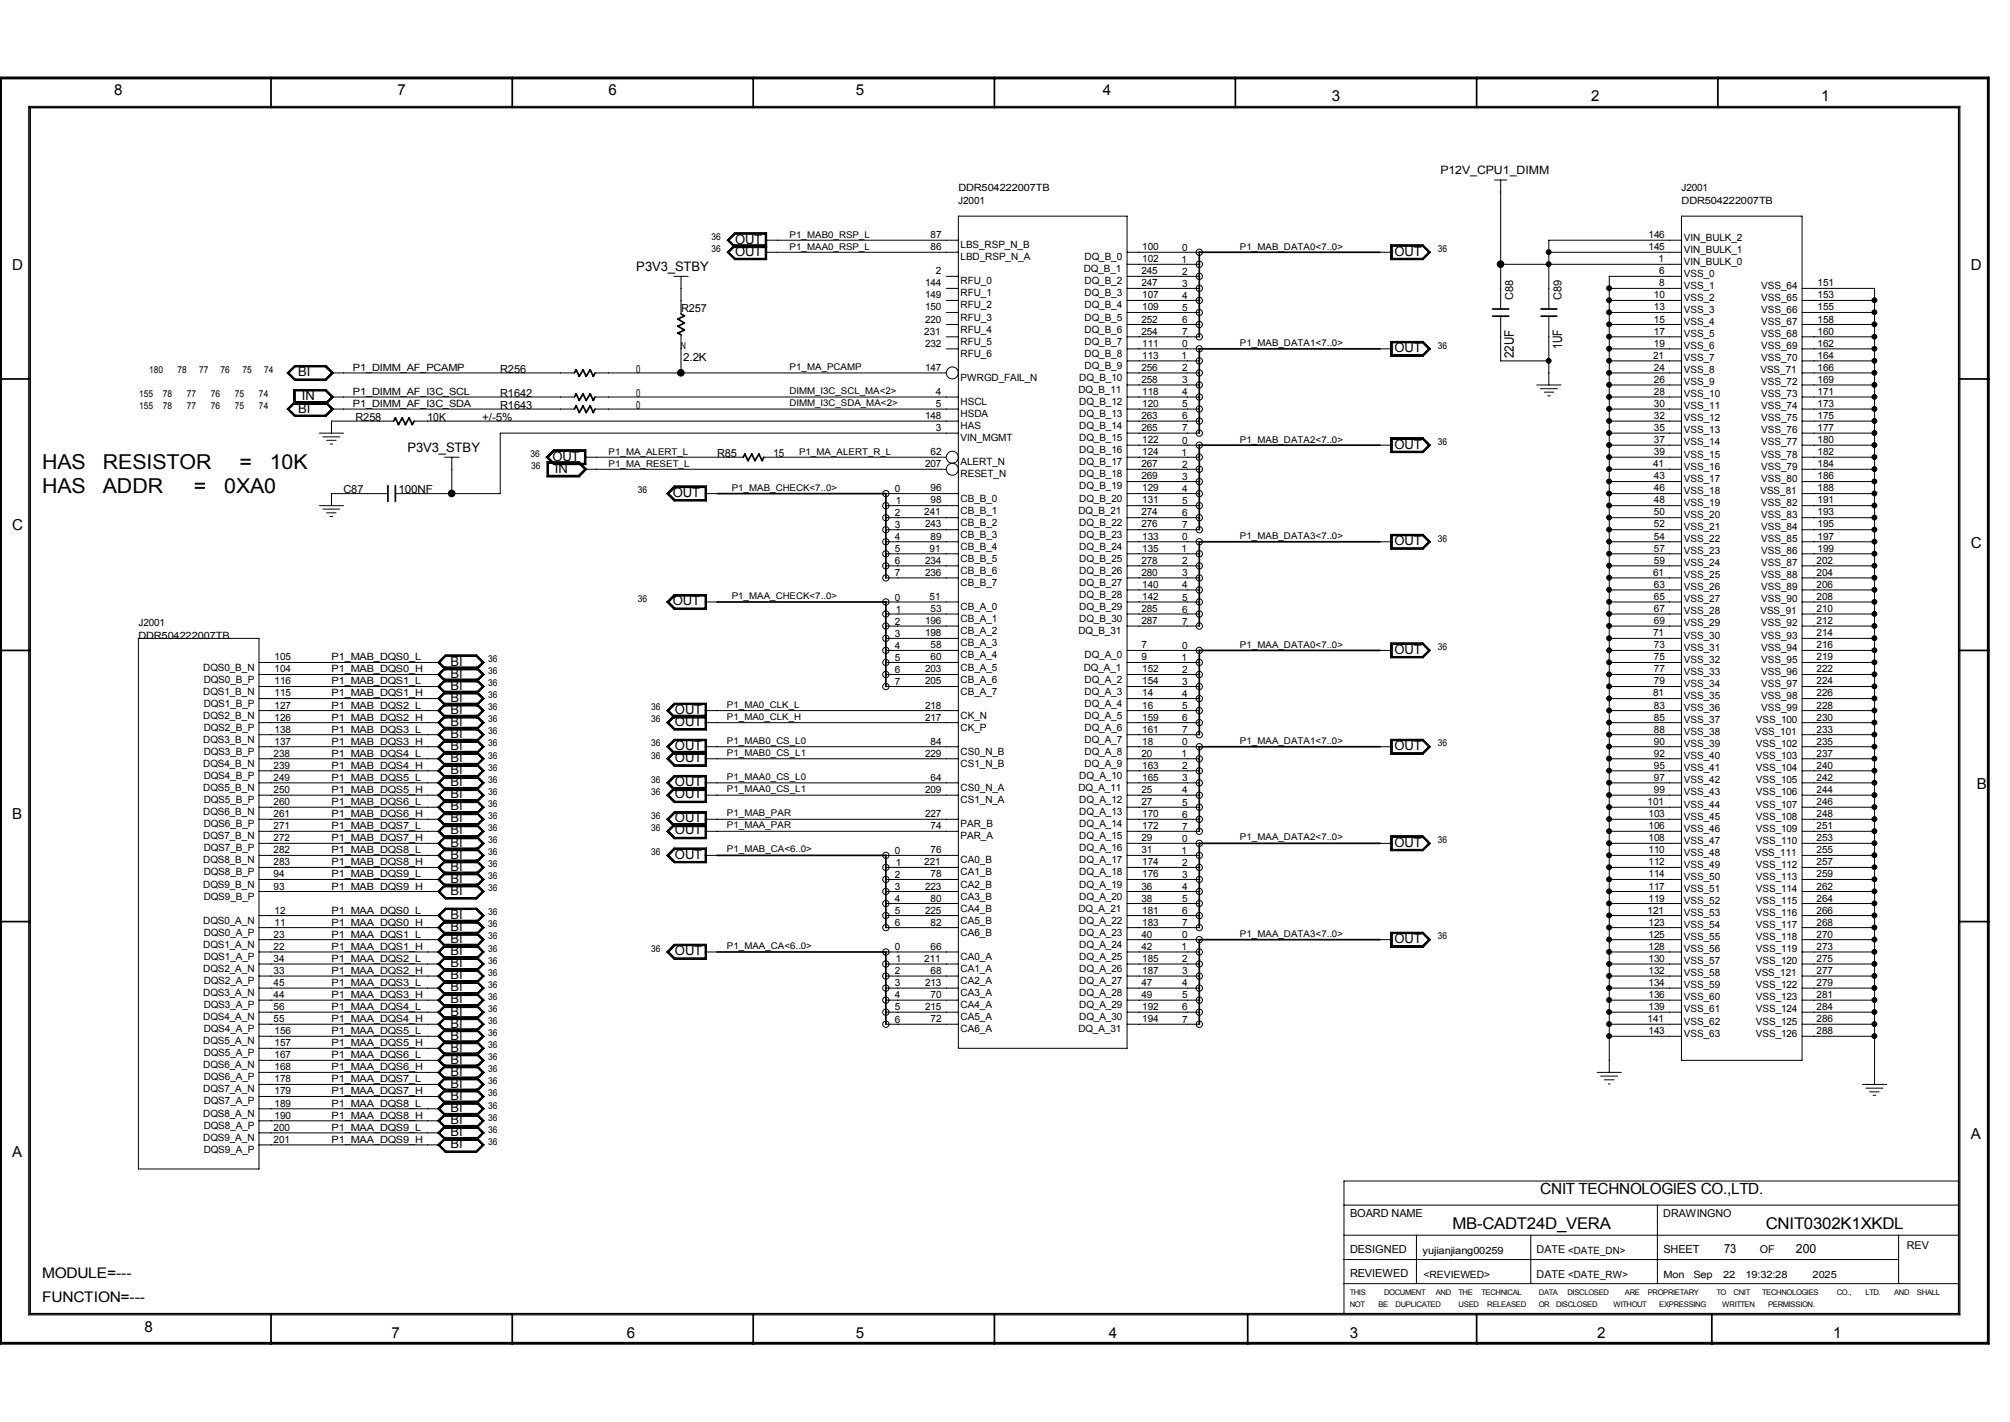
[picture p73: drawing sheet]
<svg xmlns="http://www.w3.org/2000/svg" width="297mm" height="210mm" viewBox="0 0 297 210" stroke-linecap="round" stroke-linejoin="round" font-family="sans-serif">
<defs><g id="words">
<g font-size="3">
<text x="6.2" y="69.3">HAS</text>
<text x="15.2" y="69.3">RESISTOR</text>
<text x="35.4" y="69.3">=</text>
<text x="39.9" y="69.3">10K</text>
<text x="6.2" y="72.9">HAS</text>
<text x="15.2" y="72.9">ADDR</text>
<text x="28.7" y="72.9">=</text>
<text x="33.1" y="72.9">0XA0</text>
</g>
<g font-size="2.4">
<text x="214.6" y="181.5">MB-CADT24D_VERA</text>
<text x="260.9" y="181.5">CNIT0302K1XKDL</text>
</g>
<text font-size="2.3" x="227.6" y="176.3">CNIT TECHNOLOGIES CO.,LTD.</text>
<g font-size="2.2">
<text x="16.9" y="14.1">8</text>
<text x="58.8" y="14.1">7</text>
<text x="89.9" y="14.1">6</text>
<text x="126.4" y="14.1">5</text>
<text x="163" y="14.1">4</text>
<text x="196.8" y="15">3</text>
<text x="235.1" y="15">2</text>
<text x="269.1" y="15">1</text>
<text x="1.8" y="39.9">D</text>
<text x="291.2" y="39.9">D</text>
<text x="1.8" y="78.2">C</text>
<text x="291.2" y="80.9">C</text>
<text x="292.1" y="116.5">B</text>
<text x="1.8" y="121">B</text>
<text x="1.8" y="170.8">A</text>
<text x="291.2" y="168.2">A</text>
<text x="6.2" y="188.7">MODULE=---</text>
<text x="6.2" y="192.2">FUNCTION=---</text>
<text x="21.3" y="196.6">8</text>
<text x="57.9" y="197.5">7</text>
<text x="92.6" y="197.5">6</text>
<text x="126.4" y="197.5">5</text>
<text x="163.9" y="197.5">4</text>
<text x="199.5" y="197.5">3</text>
<text x="236" y="197.5">2</text>
<text x="270.9" y="197.5">1</text>
</g>
<g font-size="1.9">
<text x="108.6" y="36">OUT</text>
<text x="94" y="40">P3V3_STBY</text>
<text x="108.6" y="37.8">OUT</text>
<text x="206.1" y="37.8">OUT</text>
<text x="206.1" y="52">OUT</text>
<text x="223.7" y="52.9" transform="rotate(-90 223.7 52.9)">22UF</text>
<text x="230.8" y="51.6" transform="rotate(-90 230.8 51.6)">1UF</text>
<text x="44.1" y="55.5">BI</text>
<text x="44.6" y="59.1">IN</text>
<text x="44.1" y="60.9">BI</text>
<text x="60.2" y="66.8">P3V3_STBY</text>
<text x="81.6" y="68">OUT</text>
<text x="82" y="69.8">IN</text>
<text x="206.1" y="66.3">OUT</text>
<text x="99.4" y="73.4">OUT</text>
<text x="206.1" y="80.5">OUT</text>
<text x="99.4" y="89.4">OUT</text>
<text x="66.5" y="100.1">BI</text>
<text x="66.5" y="101.9">BI</text>
<text x="66.5" y="98.3">BI</text>
<text x="206.1" y="96.5">OUT</text>
<text x="66.5" y="107.2">BI</text>
<text x="66.5" y="103.7">BI</text>
<text x="66.5" y="105.5">BI</text>
<text x="99.7" y="105.5">OUT</text>
<text x="99.7" y="107.2">OUT</text>
<text x="66.5" y="110.8">BI</text>
<text x="66.5" y="109">BI</text>
<text x="66.5" y="112.6">BI</text>
<text x="99.7" y="112.6">OUT</text>
<text x="99.7" y="110.8">OUT</text>
<text x="206.1" y="110.8">OUT</text>
<text x="66.5" y="117.9">BI</text>
<text x="66.5" y="114.3">BI</text>
<text x="66.5" y="119.7">BI</text>
<text x="66.5" y="116.1">BI</text>
<text x="99.7" y="117.9">OUT</text>
<text x="99.7" y="116.1">OUT</text>
<text x="66.5" y="125">BI</text>
<text x="66.5" y="121.5">BI</text>
<text x="66.5" y="123.2">BI</text>
<text x="99.7" y="121.5">OUT</text>
<text x="99.7" y="123.2">OUT</text>
<text x="206.1" y="125">OUT</text>
<text x="66.5" y="128.6">BI</text>
<text x="66.5" y="126.8">BI</text>
<text x="66.5" y="130.4">BI</text>
<text x="99.7" y="126.8">OUT</text>
<text x="66.5" y="137.5">BI</text>
<text x="66.5" y="132.2">BI</text>
<text x="66.5" y="135.7">BI</text>
<text x="66.5" y="141.1">BI</text>
<text x="66.5" y="142.8">BI</text>
<text x="66.5" y="139.3">BI</text>
<text x="99.7" y="141.1">OUT</text>
<text x="206.1" y="139.3">OUT</text>
<text x="66.5" y="148.2">BI</text>
<text x="66.5" y="144.6">BI</text>
<text x="66.5" y="146.4">BI</text>
<text x="66.5" y="150">BI</text>
<text x="66.5" y="155.3">BI</text>
<text x="66.5" y="151.8">BI</text>
<text x="66.5" y="153.5">BI</text>
<text x="66.5" y="158.9">BI</text>
<text x="66.5" y="160.7">BI</text>
<text x="66.5" y="157.1">BI</text>
<text x="66.5" y="166">BI</text>
<text x="66.5" y="162.4">BI</text>
<text x="66.5" y="164.2">BI</text>
<text x="66.5" y="167.8">BI</text>
<text x="66.5" y="169.5">BI</text>
<text x="254.7" y="185">73</text>
<text x="265.4" y="185">200</text>
</g>
<text font-size="1.7" x="212.8" y="25.6">P12V_CPU1_DIMM</text>
<g font-size="1.6">
<text x="100.6" y="46.1">R257</text>
<text x="223.6" y="44.4" transform="rotate(-90 223.6 44.4)">C88</text>
<text x="230.7" y="44.4" transform="rotate(-90 230.7 44.4)">C89</text>
<text x="101" y="53.2">2.2K</text>
<text x="73.9" y="58.6">R1642</text>
<text x="73.9" y="55">R256</text>
<text x="94" y="58.6">0</text>
<text x="94" y="55">0</text>
<text x="52.5" y="62.1">R258</text>
<text x="63.2" y="62.1">10K</text>
<text x="71.2" y="62.1">+/-5%</text>
<text x="73.9" y="60.4">R1643</text>
<text x="94" y="60.4">0</text>
<text x="106" y="67.5">R85</text>
<text x="114.3" y="67.5">15</text>
<text x="50.8" y="72.8">C87</text>
<text x="58.9" y="72.8">100NF</text>
<text x="199.5" y="179.7">BOARD NAME</text>
<text x="245.8" y="179.7">DRAWINGNO</text>
<text x="199.5" y="185.1">DESIGNED</text>
<text x="227.1" y="185.1">DATE &lt;DATE_DN&gt;</text>
<text x="245.8" y="185">SHEET</text>
<text x="260" y="185.1">OF</text>
<text x="281.7" y="184.4">REV</text>
<text x="199.5" y="188.6">REVIEWED</text>
<text x="227.1" y="188.7">DATE &lt;DATE_RW&gt;</text>
</g>
<g font-size="1.5">
<text x="141.6" y="28.2">DDR504222007TB</text>
<text x="248.4" y="28.2">J2001</text>
<text x="137.5" y="35.2">87</text>
<text x="141.6" y="30.2">J2001</text>
<text x="243.6" y="35.2">146</text>
<text x="248.5" y="30.2">DDR504222007TB</text>
<text x="248.8" y="35.5">VIN_BULK_2</text>
<text x="137.5" y="37">86</text>
<text x="138.3" y="40.5">2</text>
<text x="141.9" y="42">RFU_0</text>
<text x="141.9" y="38.4">LBD_RSP_N_A</text>
<text x="141.9" y="36.7">LBS_RSP_N_B</text>
<text x="160.1" y="40.2">DQ_B_1</text>
<text x="160.3" y="42">DQ_B_2</text>
<text x="160.3" y="38.4">DQ_B_0</text>
<text x="168.6" y="40.5">245</text>
<text x="168.8" y="37">100</text>
<text x="168.8" y="38.7">102</text>
<text x="174.6" y="38.8">1</text>
<text x="174.7" y="40.6">2</text>
<text x="174.7" y="37">0</text>
<text x="243.6" y="37">145</text>
<text x="245.1" y="38.7">1</text>
<text x="245.2" y="40.5">6</text>
<text x="248.8" y="37.3">VIN_BULK_1</text>
<text x="248.8" y="39.1">VIN_BULK_0</text>
<text x="248.8" y="40.9">VSS_0</text>
<text x="136.7" y="42.3">144</text>
<text x="136.7" y="45.9">150</text>
<text x="136.7" y="47.6">220</text>
<text x="136.7" y="44.1">149</text>
<text x="141.9" y="45.6">RFU_2</text>
<text x="141.9" y="47.3">RFU_3</text>
<text x="141.9" y="43.8">RFU_1</text>
<text x="160.3" y="45.6">DQ_B_4</text>
<text x="160.3" y="47.3">DQ_B_5</text>
<text x="160.3" y="43.8">DQ_B_3</text>
<text x="168.6" y="42.3">247</text>
<text x="168.6" y="47.6">252</text>
<text x="168.8" y="45.9">109</text>
<text x="168.8" y="44.1">107</text>
<text x="174.7" y="47.7">6</text>
<text x="174.7" y="45.9">5</text>
<text x="174.7" y="44.2">4</text>
<text x="174.7" y="42.4">3</text>
<text x="244.4" y="44.1">10</text>
<text x="244.4" y="45.9">13</text>
<text x="244.4" y="47.6">15</text>
<text x="245.2" y="42.3">8</text>
<text x="248.8" y="48">VSS_4</text>
<text x="248.8" y="46.2">VSS_3</text>
<text x="248.8" y="44.4">VSS_2</text>
<text x="248.8" y="42.6">VSS_1</text>
<text x="260.3" y="48">VSS_67</text>
<text x="260.3" y="46.2">VSS_66</text>
<text x="260.3" y="44.4">VSS_65</text>
<text x="260.3" y="42.6">VSS_64</text>
<text x="268.6" y="42.3">151</text>
<text x="268.6" y="44.1">153</text>
<text x="268.6" y="45.9">155</text>
<text x="268.6" y="47.6">158</text>
<text x="100.6" y="51.6">N</text>
<text x="136.6" y="49.4">231</text>
<text x="136.7" y="51.2">232</text>
<text x="141.9" y="52.7">RFU_6</text>
<text x="141.9" y="49.1">RFU_4</text>
<text x="141.9" y="50.9">RFU_5</text>
<text x="160.3" y="49.1">DQ_B_6</text>
<text x="160.3" y="52.7">DQ_B_8</text>
<text x="160.3" y="50.9">DQ_B_7</text>
<text x="168.6" y="49.4">254</text>
<text x="168.8" y="53">113</text>
<text x="168.8" y="51.2">111</text>
<text x="174.6" y="53">1</text>
<text x="174.7" y="51.3">0</text>
<text x="174.7" y="49.5">7</text>
<text x="244.3" y="53">21</text>
<text x="244.4" y="49.4">17</text>
<text x="244.4" y="51.2">19</text>
<text x="248.8" y="53.3">VSS_7</text>
<text x="248.8" y="51.6">VSS_6</text>
<text x="248.8" y="49.8">VSS_5</text>
<text x="260.3" y="51.6">VSS_69</text>
<text x="260.3" y="53.3">VSS_70</text>
<text x="260.3" y="49.8">VSS_68</text>
<text x="268.6" y="49.4">160</text>
<text x="268.6" y="53">164</text>
<text x="268.6" y="51.2">162</text>
<text x="52.2" y="58.3">P1_DIMM_AF_I3C_SCL</text>
<text x="52.2" y="54.7">P1_DIMM_AF_PCAMP</text>
<text x="136.7" y="54.7">147</text>
<text x="138.3" y="58.3">4</text>
<text x="141.9" y="59.8">HSCL</text>
<text x="141.9" y="56.3">PWRGD_FAIL_N</text>
<text x="159.3" y="58">DQ_B_11</text>
<text x="159.5" y="56.3">DQ_B_10</text>
<text x="159.5" y="59.8">DQ_B_12</text>
<text x="160.3" y="54.5">DQ_B_9</text>
<text x="168.6" y="56.5">258</text>
<text x="168.6" y="54.7">256</text>
<text x="168.8" y="58.3">118</text>
<text x="174.7" y="58.4">4</text>
<text x="174.7" y="56.6">3</text>
<text x="174.7" y="54.8">2</text>
<text x="244.4" y="54.7">24</text>
<text x="244.4" y="56.5">26</text>
<text x="244.4" y="58.3">28</text>
<text x="248.8" y="58.7">VSS_10</text>
<text x="248.8" y="56.9">VSS_9</text>
<text x="248.8" y="55.1">VSS_8</text>
<text x="260.1" y="55.1">VSS_71</text>
<text x="260.3" y="58.7">VSS_73</text>
<text x="260.3" y="56.9">VSS_72</text>
<text x="268.6" y="54.7">166</text>
<text x="268.6" y="56.5">169</text>
<text x="268.6" y="58.3">171</text>
<text x="52.2" y="60.1">P1_DIMM_AF_I3C_SDA</text>
<text x="136.7" y="61.9">148</text>
<text x="138.3" y="60.1">5</text>
<text x="138.3" y="63.7">3</text>
<text x="141.9" y="65.2">VIN_MGMT</text>
<text x="141.9" y="61.6">HSDA</text>
<text x="141.9" y="63.4">HAS</text>
<text x="159.5" y="65.2">DQ_B_15</text>
<text x="159.5" y="63.4">DQ_B_14</text>
<text x="159.5" y="61.6">DQ_B_13</text>
<text x="168.6" y="61.9">263</text>
<text x="168.6" y="63.7">265</text>
<text x="168.8" y="60.1">120</text>
<text x="168.8" y="65.5">122</text>
<text x="174.7" y="65.5">0</text>
<text x="174.7" y="63.7">7</text>
<text x="174.7" y="61.9">6</text>
<text x="174.7" y="60.2">5</text>
<text x="244.4" y="60.1">30</text>
<text x="244.4" y="61.9">32</text>
<text x="244.4" y="63.7">35</text>
<text x="244.4" y="65.5">37</text>
<text x="248.8" y="65.8">VSS_14</text>
<text x="248.8" y="64">VSS_13</text>
<text x="248.8" y="62.2">VSS_12</text>
<text x="248.8" y="60.5">VSS_11</text>
<text x="260.3" y="65.8">VSS_77</text>
<text x="260.3" y="64">VSS_76</text>
<text x="260.3" y="62.2">VSS_75</text>
<text x="260.3" y="60.5">VSS_74</text>
<text x="268.6" y="60.1">173</text>
<text x="268.6" y="61.9">175</text>
<text x="268.6" y="63.7">177</text>
<text x="268.6" y="65.5">180</text>
<text x="136.7" y="69">207</text>
<text x="137.5" y="67.2">62</text>
<text x="141.9" y="70.5">RESET_N</text>
<text x="141.9" y="68.7">ALERT_N</text>
<text x="159.5" y="70.5">DQ_B_18</text>
<text x="159.5" y="66.9">DQ_B_16</text>
<text x="159.5" y="68.7">DQ_B_17</text>
<text x="168.6" y="69">267</text>
<text x="168.6" y="70.8">269</text>
<text x="168.8" y="67.2">124</text>
<text x="174.6" y="67.3">1</text>
<text x="174.7" y="70.9">3</text>
<text x="174.7" y="69.1">2</text>
<text x="244.3" y="69">41</text>
<text x="244.4" y="67.2">39</text>
<text x="244.4" y="70.8">43</text>
<text x="248.8" y="71.2">VSS_17</text>
<text x="248.8" y="69.3">VSS_16</text>
<text x="248.8" y="67.6">VSS_15</text>
<text x="260.3" y="71.2">VSS_80</text>
<text x="260.3" y="69.3">VSS_79</text>
<text x="260.3" y="67.6">VSS_78</text>
<text x="268.6" y="67.2">182</text>
<text x="268.6" y="69">184</text>
<text x="268.6" y="70.8">186</text>
<text x="132.2" y="78">3</text>
<text x="132.2" y="76.2">2</text>
<text x="132.2" y="72.6">0</text>
<text x="132.4" y="74.4">1</text>
<text x="136.6" y="76.1">241</text>
<text x="136.7" y="77.9">243</text>
<text x="137.5" y="74.3">98</text>
<text x="137.5" y="72.6">96</text>
<text x="141.9" y="74.1">CB_B_0</text>
<text x="141.9" y="77.6">CB_B_2</text>
<text x="141.9" y="75.9">CB_B_1</text>
<text x="159.3" y="75.9">DQ_B_21</text>
<text x="159.5" y="77.6">DQ_B_22</text>
<text x="159.5" y="74.1">DQ_B_20</text>
<text x="159.5" y="72.3">DQ_B_19</text>
<text x="168.6" y="77.9">276</text>
<text x="168.6" y="76.1">274</text>
<text x="168.8" y="72.6">129</text>
<text x="168.8" y="74.3">131</text>
<text x="174.7" y="78">7</text>
<text x="174.7" y="76.2">6</text>
<text x="174.7" y="74.4">5</text>
<text x="174.7" y="72.6">4</text>
<text x="244.4" y="72.6">46</text>
<text x="244.4" y="74.3">48</text>
<text x="244.4" y="76.1">50</text>
<text x="244.4" y="77.9">52</text>
<text x="248.8" y="76.5">VSS_20</text>
<text x="248.8" y="74.7">VSS_19</text>
<text x="248.8" y="72.9">VSS_18</text>
<text x="260.1" y="72.9">VSS_81</text>
<text x="260.3" y="76.5">VSS_83</text>
<text x="260.3" y="74.7">VSS_82</text>
<text x="268.6" y="72.6">188</text>
<text x="268.6" y="74.3">191</text>
<text x="268.6" y="76.1">193</text>
<text x="268.6" y="77.9">195</text>
<text x="132.2" y="83.3">6</text>
<text x="132.2" y="81.5">5</text>
<text x="132.2" y="79.8">4</text>
<text x="136.7" y="83.3">234</text>
<text x="137.4" y="81.5">91</text>
<text x="137.5" y="79.7">89</text>
<text x="141.9" y="83">CB_B_5</text>
<text x="141.9" y="81.2">CB_B_4</text>
<text x="141.9" y="79.4">CB_B_3</text>
<text x="159.5" y="83">DQ_B_25</text>
<text x="159.5" y="79.4">DQ_B_23</text>
<text x="159.5" y="81.2">DQ_B_24</text>
<text x="168.6" y="83.3">278</text>
<text x="168.8" y="79.7">133</text>
<text x="168.8" y="81.5">135</text>
<text x="174.6" y="81.5">1</text>
<text x="174.7" y="83.3">2</text>
<text x="174.7" y="79.8">0</text>
<text x="244.4" y="79.7">54</text>
<text x="244.4" y="81.5">57</text>
<text x="244.4" y="83.3">59</text>
<text x="248.8" y="83.6">VSS_24</text>
<text x="248.8" y="81.8">VSS_23</text>
<text x="248.8" y="80.1">VSS_22</text>
<text x="248.8" y="78.3">VSS_21</text>
<text x="260.3" y="83.6">VSS_87</text>
<text x="260.3" y="81.8">VSS_86</text>
<text x="260.3" y="80.1">VSS_85</text>
<text x="260.3" y="78.3">VSS_84</text>
<text x="268.4" y="83.3">202</text>
<text x="268.6" y="79.7">197</text>
<text x="268.6" y="81.5">199</text>
<text x="132.2" y="88.7">0</text>
<text x="132.2" y="85.1">7</text>
<text x="136.7" y="85.1">236</text>
<text x="137.4" y="88.6">51</text>
<text x="141.9" y="84.8">CB_B_6</text>
<text x="141.9" y="86.5">CB_B_7</text>
<text x="159.5" y="88.3">DQ_B_28</text>
<text x="159.5" y="86.5">DQ_B_27</text>
<text x="159.5" y="84.8">DQ_B_26</text>
<text x="168.6" y="85.1">280</text>
<text x="168.8" y="86.8">140</text>
<text x="168.8" y="88.6">142</text>
<text x="174.7" y="88.7">5</text>
<text x="174.7" y="86.9">4</text>
<text x="174.7" y="85.1">3</text>
<text x="244.3" y="85.1">61</text>
<text x="244.4" y="86.8">63</text>
<text x="244.4" y="88.6">65</text>
<text x="248.8" y="88.9">VSS_27</text>
<text x="248.8" y="87.2">VSS_26</text>
<text x="248.8" y="85.4">VSS_25</text>
<text x="260.3" y="88.9">VSS_90</text>
<text x="260.3" y="87.2">VSS_89</text>
<text x="260.3" y="85.4">VSS_88</text>
<text x="268.4" y="85.1">204</text>
<text x="268.4" y="86.8">206</text>
<text x="268.4" y="88.6">208</text>
<text x="20.4" y="92.5">J2001</text>
<text x="20.4" y="94.3">DDR504222007TB</text>
<text x="132.2" y="95.8">4</text>
<text x="132.2" y="94">3</text>
<text x="132.2" y="92.2">2</text>
<text x="132.4" y="90.5">1</text>
<text x="136.7" y="92.2">196</text>
<text x="136.7" y="93.9">198</text>
<text x="137.5" y="90.4">53</text>
<text x="137.5" y="95.7">58</text>
<text x="141.9" y="95.4">CB_A_3</text>
<text x="141.9" y="93.6">CB_A_2</text>
<text x="141.9" y="91.9">CB_A_1</text>
<text x="141.9" y="90.1">CB_A_0</text>
<text x="159.3" y="93.6">DQ_B_31</text>
<text x="159.5" y="91.9">DQ_B_30</text>
<text x="159.5" y="90.1">DQ_B_29</text>
<text x="168.6" y="90.4">285</text>
<text x="168.6" y="92.2">287</text>
<text x="168.6" y="95.7">7</text>
<text x="174.7" y="95.8">0</text>
<text x="174.7" y="92.2">7</text>
<text x="174.7" y="90.5">6</text>
<text x="244.3" y="93.9">71</text>
<text x="244.4" y="90.4">67</text>
<text x="244.4" y="92.2">69</text>
<text x="244.4" y="95.7">73</text>
<text x="248.8" y="94.3">VSS_30</text>
<text x="248.8" y="92.5">VSS_29</text>
<text x="248.8" y="90.7">VSS_28</text>
<text x="260.1" y="90.7">VSS_91</text>
<text x="260.3" y="94.3">VSS_93</text>
<text x="260.3" y="92.5">VSS_92</text>
<text x="268.4" y="92.2">212</text>
<text x="268.4" y="95.7">216</text>
<text x="268.4" y="90.4">210</text>
<text x="268.4" y="93.9">214</text>
<text x="30" y="99">DQS0_B_N</text>
<text x="30.1" y="100.8">DQS0_B_P</text>
<text x="40.6" y="97.5">105</text>
<text x="40.6" y="101.1">116</text>
<text x="40.6" y="99.3">104</text>
<text x="49" y="101.1">P1_MAB_DQS1_L</text>
<text x="49" y="99.3">P1_MAB_DQS0_H</text>
<text x="49" y="97.5">P1_MAB_DQS0_L</text>
<text x="132.2" y="101.1">7</text>
<text x="132.2" y="99.4">6</text>
<text x="132.2" y="97.6">5</text>
<text x="136.7" y="99.3">203</text>
<text x="136.7" y="101.1">205</text>
<text x="137.5" y="97.5">60</text>
<text x="141.9" y="97.2">CB_A_4</text>
<text x="141.9" y="100.8">CB_A_6</text>
<text x="141.9" y="99">CB_A_5</text>
<text x="160.1" y="99">DQ_A_1</text>
<text x="160.3" y="100.8">DQ_A_2</text>
<text x="160.3" y="97.2">DQ_A_0</text>
<text x="168.6" y="97.5">9</text>
<text x="168.8" y="101.1">154</text>
<text x="168.8" y="99.3">152</text>
<text x="174.6" y="97.6">1</text>
<text x="174.7" y="101.1">3</text>
<text x="174.7" y="99.4">2</text>
<text x="244.4" y="97.5">75</text>
<text x="244.4" y="99.3">77</text>
<text x="244.4" y="101.1">79</text>
<text x="248.8" y="101.4">VSS_34</text>
<text x="248.8" y="99.7">VSS_33</text>
<text x="248.8" y="97.9">VSS_32</text>
<text x="248.8" y="96.1">VSS_31</text>
<text x="260.3" y="101.4">VSS_97</text>
<text x="260.3" y="99.7">VSS_96</text>
<text x="260.3" y="97.9">VSS_95</text>
<text x="260.3" y="96.1">VSS_94</text>
<text x="268.4" y="97.5">219</text>
<text x="268.4" y="99.3">222</text>
<text x="268.4" y="101.1">224</text>
<text x="30" y="106.1">DQS2_B_N</text>
<text x="30" y="102.6">DQS1_B_N</text>
<text x="30.1" y="104.4">DQS1_B_P</text>
<text x="30.1" y="107.9">DQS2_B_P</text>
<text x="40.6" y="106.4">126</text>
<text x="40.6" y="104.7">127</text>
<text x="40.6" y="102.8">115</text>
<text x="49" y="106.4">P1_MAB_DQS2_H</text>
<text x="49" y="104.7">P1_MAB_DQS2_L</text>
<text x="49" y="102.8">P1_MAB_DQS1_H</text>
<text x="136.7" y="104.7">218</text>
<text x="136.7" y="106.4">217</text>
<text x="141.9" y="107.9">CK_P</text>
<text x="141.9" y="106.1">CK_N</text>
<text x="141.9" y="102.6">CB_A_7</text>
<text x="160.3" y="102.6">DQ_A_3</text>
<text x="160.3" y="106.1">DQ_A_5</text>
<text x="160.3" y="104.4">DQ_A_4</text>
<text x="160.3" y="107.9">DQ_A_6</text>
<text x="168.8" y="106.4">159</text>
<text x="168.8" y="102.8">14</text>
<text x="168.8" y="104.7">16</text>
<text x="174.7" y="106.5">6</text>
<text x="174.7" y="104.7">5</text>
<text x="174.7" y="102.9">4</text>
<text x="244.3" y="102.8">81</text>
<text x="244.4" y="104.7">83</text>
<text x="244.4" y="106.4">85</text>
<text x="248.8" y="106.8">VSS_37</text>
<text x="248.8" y="105">VSS_36</text>
<text x="248.8" y="103.2">VSS_35</text>
<text x="259.5" y="106.8">VSS_100</text>
<text x="260.3" y="105">VSS_99</text>
<text x="260.3" y="103.2">VSS_98</text>
<text x="268.4" y="102.8">226</text>
<text x="268.4" y="104.7">228</text>
<text x="268.4" y="106.4">230</text>
<text x="30" y="113.2">DQS4_B_N</text>
<text x="30" y="109.7">DQS3_B_N</text>
<text x="30.1" y="111.5">DQS3_B_P</text>
<text x="40.4" y="113.5">239</text>
<text x="40.4" y="111.8">238</text>
<text x="40.6" y="108.2">138</text>
<text x="40.6" y="110">137</text>
<text x="49" y="113.5">P1_MAB_DQS4_H</text>
<text x="49" y="111.8">P1_MAB_DQS4_L</text>
<text x="49" y="110">P1_MAB_DQS3_H</text>
<text x="49" y="108.2">P1_MAB_DQS3_L</text>
<text x="136.7" y="111.8">229</text>
<text x="137.5" y="110">84</text>
<text x="141.9" y="113.2">CS1_N_B</text>
<text x="141.9" y="111.5">CS0_N_B</text>
<text x="160.3" y="113.2">DQ_A_9</text>
<text x="160.3" y="111.5">DQ_A_8</text>
<text x="160.3" y="109.7">DQ_A_7</text>
<text x="168.6" y="111.8">20</text>
<text x="168.8" y="108.2">161</text>
<text x="168.8" y="110">18</text>
<text x="168.8" y="113.5">163</text>
<text x="174.6" y="111.8">1</text>
<text x="174.7" y="110">0</text>
<text x="174.7" y="113.6">2</text>
<text x="174.7" y="108.2">7</text>
<text x="244.4" y="108.2">88</text>
<text x="244.4" y="110">90</text>
<text x="244.4" y="111.8">92</text>
<text x="244.4" y="113.5">95</text>
<text x="248.8" y="113.9">VSS_41</text>
<text x="248.8" y="112.1">VSS_40</text>
<text x="248.8" y="110.3">VSS_39</text>
<text x="248.8" y="108.5">VSS_38</text>
<text x="259.3" y="108.5">VSS_101</text>
<text x="259.5" y="113.9">VSS_104</text>
<text x="259.5" y="112.1">VSS_103</text>
<text x="259.5" y="110.3">VSS_102</text>
<text x="268.4" y="108.2">233</text>
<text x="268.4" y="110">235</text>
<text x="268.4" y="111.8">237</text>
<text x="268.4" y="113.5">240</text>
<text x="30" y="116.8">DQS5_B_N</text>
<text x="30.1" y="115">DQS4_B_P</text>
<text x="30.1" y="118.6">DQS5_B_P</text>
<text x="40.4" y="118.9">260</text>
<text x="40.4" y="117.1">250</text>
<text x="40.4" y="115.3">249</text>
<text x="49" y="118.9">P1_MAB_DQS6_L</text>
<text x="49" y="115.3">P1_MAB_DQS5_L</text>
<text x="49" y="117.1">P1_MAB_DQS5_H</text>
<text x="136.7" y="117.1">209</text>
<text x="137.5" y="115.3">64</text>
<text x="141.9" y="118.6">CS1_N_A</text>
<text x="141.9" y="116.8">CS0_N_A</text>
<text x="159.3" y="116.8">DQ_A_11</text>
<text x="159.5" y="118.6">DQ_A_12</text>
<text x="159.5" y="115">DQ_A_10</text>
<text x="168.6" y="118.9">27</text>
<text x="168.6" y="117.1">25</text>
<text x="168.8" y="115.3">165</text>
<text x="174.7" y="119">5</text>
<text x="174.7" y="117.2">4</text>
<text x="174.7" y="115.4">3</text>
<text x="243.4" y="118.9">101</text>
<text x="244.4" y="115.3">97</text>
<text x="244.4" y="117.1">99</text>
<text x="248.8" y="119.3">VSS_44</text>
<text x="248.8" y="117.5">VSS_43</text>
<text x="248.8" y="115.7">VSS_42</text>
<text x="259.5" y="119.3">VSS_107</text>
<text x="259.5" y="117.5">VSS_106</text>
<text x="259.5" y="115.7">VSS_105</text>
<text x="268.4" y="115.3">242</text>
<text x="268.4" y="117.1">244</text>
<text x="268.4" y="118.9">246</text>
<text x="30" y="124">DQS7_B_N</text>
<text x="30" y="120.4">DQS6_B_N</text>
<text x="30.1" y="122.2">DQS6_B_P</text>
<text x="30.1" y="125.7">DQS7_B_P</text>
<text x="40.4" y="120.7">261</text>
<text x="40.4" y="126">282</text>
<text x="40.4" y="124.2">272</text>
<text x="40.4" y="122.4">271</text>
<text x="49" y="120.7">P1_MAB_DQS6_H</text>
<text x="49" y="126">P1_MAB_DQS8_L</text>
<text x="49" y="124.2">P1_MAB_DQS7_H</text>
<text x="49" y="122.4">P1_MAB_DQS7_L</text>
<text x="136.7" y="120.7">227</text>
<text x="137.5" y="126">76</text>
<text x="137.5" y="122.4">74</text>
<text x="141.9" y="124">PAR_A</text>
<text x="141.9" y="122.2">PAR_B</text>
<text x="159.5" y="120.4">DQ_A_13</text>
<text x="159.5" y="122.2">DQ_A_14</text>
<text x="159.5" y="124">DQ_A_15</text>
<text x="159.5" y="125.7">DQ_A_16</text>
<text x="168.6" y="124.2">29</text>
<text x="168.6" y="126">31</text>
<text x="168.8" y="122.4">172</text>
<text x="168.8" y="120.7">170</text>
<text x="174.7" y="124.3">0</text>
<text x="174.7" y="122.5">7</text>
<text x="174.7" y="120.7">6</text>
<text x="243.6" y="120.7">103</text>
<text x="243.6" y="122.4">106</text>
<text x="243.6" y="124.2">108</text>
<text x="243.6" y="126">110</text>
<text x="248.8" y="124.6">VSS_47</text>
<text x="248.8" y="122.8">VSS_46</text>
<text x="248.8" y="121">VSS_45</text>
<text x="259.5" y="124.6">VSS_110</text>
<text x="259.5" y="122.8">VSS_109</text>
<text x="259.5" y="121">VSS_108</text>
<text x="268.4" y="120.7">248</text>
<text x="268.4" y="122.4">251</text>
<text x="268.4" y="124.2">253</text>
<text x="268.4" y="126">255</text>
<text x="30" y="127.5">DQS8_B_N</text>
<text x="30" y="131.1">DQS9_B_N</text>
<text x="30.1" y="129.3">DQS8_B_P</text>
<text x="40.4" y="129.6">94</text>
<text x="40.4" y="131.4">93</text>
<text x="40.4" y="127.8">283</text>
<text x="49" y="131.4">P1_MAB_DQS9_H</text>
<text x="49" y="127.8">P1_MAB_DQS8_H</text>
<text x="49" y="129.6">P1_MAB_DQS9_L</text>
<text x="132.2" y="131.4">3</text>
<text x="132.2" y="129.6">2</text>
<text x="132.2" y="126.1">0</text>
<text x="132.4" y="127.8">1</text>
<text x="136.6" y="127.8">221</text>
<text x="136.7" y="131.4">223</text>
<text x="137.5" y="129.6">78</text>
<text x="141.9" y="127.5">CA0_B</text>
<text x="141.9" y="129.3">CA1_B</text>
<text x="141.9" y="131.1">CA2_B</text>
<text x="159.5" y="127.5">DQ_A_17</text>
<text x="159.5" y="131.1">DQ_A_19</text>
<text x="159.5" y="129.3">DQ_A_18</text>
<text x="168.6" y="131.4">36</text>
<text x="168.8" y="127.8">174</text>
<text x="168.8" y="129.6">176</text>
<text x="174.6" y="126.1">1</text>
<text x="174.7" y="131.4">4</text>
<text x="174.7" y="129.6">3</text>
<text x="174.7" y="127.8">2</text>
<text x="243.6" y="127.8">112</text>
<text x="243.6" y="129.6">114</text>
<text x="243.6" y="131.4">117</text>
<text x="248.8" y="131.7">VSS_51</text>
<text x="248.8" y="129.9">VSS_50</text>
<text x="248.8" y="128.1">VSS_49</text>
<text x="248.8" y="126.4">VSS_48</text>
<text x="259.3" y="126.4">VSS_111</text>
<text x="259.5" y="131.7">VSS_114</text>
<text x="259.5" y="129.9">VSS_113</text>
<text x="259.5" y="128.1">VSS_112</text>
<text x="268.4" y="127.8">257</text>
<text x="268.4" y="129.6">259</text>
<text x="268.4" y="131.4">262</text>
<text x="30" y="136.4">DQS0_A_N</text>
<text x="30.1" y="132.8">DQS9_B_P</text>
<text x="40.6" y="134.9">12</text>
<text x="40.6" y="136.7">11</text>
<text x="49" y="136.7">P1_MAA_DQS0_H</text>
<text x="49" y="134.9">P1_MAA_DQS0_L</text>
<text x="132.2" y="136.8">6</text>
<text x="132.2" y="135">5</text>
<text x="132.2" y="133.2">4</text>
<text x="136.7" y="134.9">225</text>
<text x="137.5" y="136.7">82</text>
<text x="137.5" y="133.1">80</text>
<text x="141.9" y="132.8">CA3_B</text>
<text x="141.9" y="134.6">CA4_B</text>
<text x="141.9" y="136.4">CA5_B</text>
<text x="159.3" y="134.6">DQ_A_21</text>
<text x="159.5" y="132.8">DQ_A_20</text>
<text x="159.5" y="136.4">DQ_A_22</text>
<text x="168.6" y="133.1">38</text>
<text x="168.8" y="136.7">183</text>
<text x="168.8" y="134.9">181</text>
<text x="174.7" y="136.8">7</text>
<text x="174.7" y="135">6</text>
<text x="174.7" y="133.2">5</text>
<text x="243.4" y="134.9">121</text>
<text x="243.6" y="133.1">119</text>
<text x="243.6" y="136.7">123</text>
<text x="248.8" y="137">VSS_54</text>
<text x="248.8" y="135.3">VSS_53</text>
<text x="248.8" y="133.5">VSS_52</text>
<text x="259.5" y="137">VSS_117</text>
<text x="259.5" y="135.3">VSS_116</text>
<text x="259.5" y="133.5">VSS_115</text>
<text x="268.4" y="133.1">264</text>
<text x="268.4" y="134.9">266</text>
<text x="268.4" y="136.7">268</text>
<text x="30" y="140">DQS1_A_N</text>
<text x="30" y="143.6">DQS2_A_N</text>
<text x="30.1" y="138.2">DQS0_A_P</text>
<text x="30.1" y="141.7">DQS1_A_P</text>
<text x="40.4" y="140.3">22</text>
<text x="40.4" y="142">34</text>
<text x="40.4" y="143.8">33</text>
<text x="40.4" y="138.5">23</text>
<text x="49" y="140.3">P1_MAA_DQS1_H</text>
<text x="49" y="142">P1_MAA_DQS2_L</text>
<text x="49" y="143.8">P1_MAA_DQS2_H</text>
<text x="49" y="138.5">P1_MAA_DQS1_L</text>
<text x="132.2" y="143.9">2</text>
<text x="132.2" y="140.3">0</text>
<text x="132.4" y="142.1">1</text>
<text x="136.6" y="142">211</text>
<text x="137.5" y="143.8">68</text>
<text x="137.5" y="140.3">66</text>
<text x="141.9" y="141.7">CA0_A</text>
<text x="141.9" y="143.6">CA1_A</text>
<text x="141.9" y="138.2">CA6_B</text>
<text x="159.5" y="143.6">DQ_A_26</text>
<text x="159.5" y="141.7">DQ_A_25</text>
<text x="159.5" y="140">DQ_A_24</text>
<text x="159.5" y="138.2">DQ_A_23</text>
<text x="168.6" y="138.5">40</text>
<text x="168.6" y="140.3">42</text>
<text x="168.8" y="142">185</text>
<text x="168.8" y="143.8">187</text>
<text x="174.6" y="140.3">1</text>
<text x="174.7" y="143.9">3</text>
<text x="174.7" y="142.1">2</text>
<text x="174.7" y="138.6">0</text>
<text x="243.6" y="138.5">125</text>
<text x="243.6" y="140.3">128</text>
<text x="243.6" y="142">130</text>
<text x="243.6" y="143.8">132</text>
<text x="248.8" y="142.4">VSS_57</text>
<text x="248.8" y="140.6">VSS_56</text>
<text x="248.8" y="138.8">VSS_55</text>
<text x="259.5" y="142.4">VSS_120</text>
<text x="259.5" y="140.6">VSS_119</text>
<text x="259.5" y="138.8">VSS_118</text>
<text x="268.4" y="138.5">270</text>
<text x="268.4" y="140.3">273</text>
<text x="268.4" y="142">275</text>
<text x="268.4" y="143.8">277</text>
<text x="30" y="147.1">DQS3_A_N</text>
<text x="30.1" y="145.3">DQS2_A_P</text>
<text x="30.1" y="148.9">DQS3_A_P</text>
<text x="40.4" y="145.6">45</text>
<text x="40.4" y="149.2">56</text>
<text x="40.4" y="147.4">44</text>
<text x="49" y="145.6">P1_MAA_DQS3_L</text>
<text x="49" y="149.2">P1_MAA_DQS4_L</text>
<text x="49" y="147.4">P1_MAA_DQS3_H</text>
<text x="132.2" y="149.2">5</text>
<text x="132.2" y="147.4">4</text>
<text x="132.2" y="145.7">3</text>
<text x="136.7" y="145.6">213</text>
<text x="136.7" y="149.2">215</text>
<text x="137.5" y="147.4">70</text>
<text x="141.9" y="145.3">CA2_A</text>
<text x="141.9" y="148.9">CA4_A</text>
<text x="141.9" y="147.1">CA3_A</text>
<text x="159.5" y="147.1">DQ_A_28</text>
<text x="159.5" y="145.3">DQ_A_27</text>
<text x="159.5" y="148.9">DQ_A_29</text>
<text x="168.6" y="145.6">47</text>
<text x="168.6" y="147.4">49</text>
<text x="168.8" y="149.2">192</text>
<text x="174.7" y="147.4">5</text>
<text x="174.7" y="149.2">6</text>
<text x="174.7" y="145.7">4</text>
<text x="243.6" y="145.6">134</text>
<text x="243.6" y="147.4">136</text>
<text x="243.6" y="149.2">139</text>
<text x="248.8" y="149.5">VSS_61</text>
<text x="248.8" y="147.7">VSS_60</text>
<text x="248.8" y="146">VSS_59</text>
<text x="248.8" y="144.2">VSS_58</text>
<text x="259.3" y="144.2">VSS_121</text>
<text x="259.5" y="149.5">VSS_124</text>
<text x="259.5" y="147.7">VSS_123</text>
<text x="259.5" y="146">VSS_122</text>
<text x="268.4" y="145.6">279</text>
<text x="268.4" y="147.4">281</text>
<text x="268.4" y="149.2">284</text>
<text x="30" y="150.7">DQS4_A_N</text>
<text x="30" y="154.2">DQS5_A_N</text>
<text x="30.1" y="152.4">DQS4_A_P</text>
<text x="40.4" y="151">55</text>
<text x="40.6" y="152.7">156</text>
<text x="40.6" y="154.5">157</text>
<text x="49" y="152.7">P1_MAA_DQS5_L</text>
<text x="49" y="154.5">P1_MAA_DQS5_H</text>
<text x="49" y="151">P1_MAA_DQS4_H</text>
<text x="132.2" y="151">6</text>
<text x="137.5" y="151">72</text>
<text x="141.9" y="152.4">CA6_A</text>
<text x="141.9" y="150.7">CA5_A</text>
<text x="159.3" y="152.4">DQ_A_31</text>
<text x="159.5" y="150.7">DQ_A_30</text>
<text x="168.8" y="151">194</text>
<text x="174.7" y="151">7</text>
<text x="243.4" y="151">141</text>
<text x="243.6" y="152.7">143</text>
<text x="248.8" y="153.1">VSS_63</text>
<text x="248.8" y="151.3">VSS_62</text>
<text x="259.5" y="153.1">VSS_126</text>
<text x="259.5" y="151.3">VSS_125</text>
<text x="268.4" y="151">286</text>
<text x="268.4" y="152.7">288</text>
<text x="30" y="161.3">DQS7_A_N</text>
<text x="30" y="157.8">DQS6_A_N</text>
<text x="30.1" y="159.6">DQS6_A_P</text>
<text x="30.1" y="156">DQS5_A_P</text>
<text x="40.6" y="156.3">167</text>
<text x="40.6" y="158.1">168</text>
<text x="40.6" y="159.9">178</text>
<text x="40.6" y="161.6">179</text>
<text x="49" y="156.3">P1_MAA_DQS6_L</text>
<text x="49" y="158.1">P1_MAA_DQS6_H</text>
<text x="49" y="159.9">P1_MAA_DQS7_L</text>
<text x="49" y="161.6">P1_MAA_DQS7_H</text>
<text x="30" y="164.9">DQS8_A_N</text>
<text x="30.1" y="163.1">DQS7_A_P</text>
<text x="30.1" y="166.7">DQS8_A_P</text>
<text x="40.4" y="167">200</text>
<text x="40.6" y="165.2">190</text>
<text x="40.6" y="163.4">189</text>
<text x="49" y="167">P1_MAA_DQS9_L</text>
<text x="49" y="165.2">P1_MAA_DQS8_H</text>
<text x="49" y="163.4">P1_MAA_DQS8_L</text>
<text x="30" y="168.5">DQS9_A_N</text>
<text x="30.1" y="170.3">DQS9_A_P</text>
<text x="40.4" y="168.7">201</text>
<text x="49" y="168.7">P1_MAA_DQS9_H</text>
<text x="210.2" y="185.1">yujianjiang00259</text>
<text x="210.3" y="188.7">&lt;REVIEWED&gt;</text>
<text x="245.8" y="188.7">Mon</text>
<text x="250.2" y="188.7">Sep</text>
<text x="254.6" y="188.7">22</text>
<text x="257.9" y="188.7">19:32:28</text>
<text x="267.8" y="188.7">2025</text>
</g>
<g font-size="1.4">
<text x="105.1" y="35.4">36</text>
<text x="116.7" y="35.1">P1_MAB0_RSP_L</text>
<text x="105.1" y="37.2">36</text>
<text x="116.7" y="36.9">P1_MAA0_RSP_L</text>
<text x="183.2" y="36.9">P1_MAB_DATA0&lt;7..0&gt;</text>
<text x="212.5" y="37.2">36</text>
<text x="183.2" y="51.1">P1_MAB_DATA1&lt;7..0&gt;</text>
<text x="212.5" y="51.5">36</text>
<text x="20.6" y="58.6">155</text>
<text x="22.1" y="55">180</text>
<text x="24" y="58.6">78</text>
<text x="26.2" y="55">78</text>
<text x="27.6" y="58.6">77</text>
<text x="29.4" y="55">77</text>
<text x="31.2" y="58.6">76</text>
<text x="32.6" y="55">76</text>
<text x="34.7" y="58.6">75</text>
<text x="35.8" y="55">75</text>
<text x="38.3" y="58.6">74</text>
<text x="39" y="55">74</text>
<text x="116.7" y="58.2">DIMM_I3C_SCL_MA&lt;2&gt;</text>
<text x="116.7" y="54.6">P1_MA_PCAMP</text>
<text x="20.6" y="60.4">155</text>
<text x="24" y="60.4">78</text>
<text x="27.6" y="60.4">77</text>
<text x="31.2" y="60.4">76</text>
<text x="34.7" y="60.4">75</text>
<text x="38.3" y="60.4">74</text>
<text x="116.7" y="60">DIMM_I3C_SDA_MA&lt;2&gt;</text>
<text x="183.2" y="65.4">P1_MAB_DATA2&lt;7..0&gt;</text>
<text x="212.5" y="65.7">36</text>
<text x="78.4" y="67.5">36</text>
<text x="78.5" y="69.3">36</text>
<text x="89.9" y="67.1">P1_MA_ALERT_L</text>
<text x="89.9" y="68.9">P1_MA_RESET_L</text>
<text x="118.1" y="67.1">P1_MA_ALERT_R_L</text>
<text x="94.2" y="72.9">36</text>
<text x="108.1" y="72.5">P1_MAB_CHECK&lt;7..0&gt;</text>
<text x="183.2" y="79.6">P1_MAB_DATA3&lt;7..0&gt;</text>
<text x="212.5" y="80">36</text>
<text x="94.2" y="88.9">36</text>
<text x="108.1" y="88.5">P1_MAA_CHECK&lt;7..0&gt;</text>
<text x="183.2" y="95.6">P1_MAA_DATA0&lt;7..0&gt;</text>
<text x="72.1" y="101.4">36</text>
<text x="72.1" y="97.8">36</text>
<text x="72.1" y="99.6">36</text>
<text x="212.5" y="96">36</text>
<text x="72.1" y="106.7">36</text>
<text x="72.1" y="104.9">36</text>
<text x="72.1" y="103.1">36</text>
<text x="96.2" y="106.7">36</text>
<text x="96.2" y="104.9">36</text>
<text x="107.4" y="104.6">P1_MA0_CLK_L</text>
<text x="107.4" y="106.3">P1_MA0_CLK_H</text>
<text x="72.1" y="108.5">36</text>
<text x="72.1" y="113.8">36</text>
<text x="72.1" y="112">36</text>
<text x="72.1" y="110.2">36</text>
<text x="96.2" y="112">36</text>
<text x="96.2" y="110.2">36</text>
<text x="107.4" y="111.7">P1_MAB0_CS_L1</text>
<text x="107.4" y="109.9">P1_MAB0_CS_L0</text>
<text x="183.2" y="109.9">P1_MAA_DATA1&lt;7..0&gt;</text>
<text x="212.5" y="110.2">36</text>
<text x="72.1" y="115.6">36</text>
<text x="72.1" y="117.4">36</text>
<text x="72.1" y="119.2">36</text>
<text x="96.2" y="117.4">36</text>
<text x="96.2" y="115.6">36</text>
<text x="107.4" y="117">P1_MAA0_CS_L1</text>
<text x="107.4" y="115.2">P1_MAA0_CS_L0</text>
<text x="72.1" y="122.7">36</text>
<text x="72.1" y="121">36</text>
<text x="72.1" y="124.5">36</text>
<text x="96.2" y="122.7">36</text>
<text x="96.2" y="121">36</text>
<text x="107.4" y="125.9">P1_MAB_CA&lt;6..0&gt;</text>
<text x="107.4" y="122.3">P1_MAA_PAR</text>
<text x="107.4" y="120.6">P1_MAB_PAR</text>
<text x="183.2" y="124.1">P1_MAA_DATA2&lt;7..0&gt;</text>
<text x="212.5" y="124.5">36</text>
<text x="72.1" y="129.8">36</text>
<text x="72.1" y="126.3">36</text>
<text x="72.1" y="131.6">36</text>
<text x="72.1" y="128.1">36</text>
<text x="96.2" y="126.3">36</text>
<text x="72.1" y="137">36</text>
<text x="72.1" y="135.2">36</text>
<text x="72.1" y="140.6">36</text>
<text x="72.1" y="142.3">36</text>
<text x="72.1" y="138.7">36</text>
<text x="96.2" y="140.6">36</text>
<text x="107.4" y="140.2">P1_MAA_CA&lt;6..0&gt;</text>
<text x="183.2" y="138.4">P1_MAA_DATA3&lt;7..0&gt;</text>
<text x="212.5" y="138.7">36</text>
<text x="72.1" y="144.1">36</text>
<text x="72.1" y="145.9">36</text>
<text x="72.1" y="149.4">36</text>
<text x="72.1" y="147.7">36</text>
<text x="72.1" y="151.2">36</text>
<text x="72.1" y="153">36</text>
<text x="72.1" y="154.8">36</text>
<text x="72.1" y="160.1">36</text>
<text x="72.1" y="156.6">36</text>
<text x="72.1" y="158.3">36</text>
<text x="72.1" y="161.9">36</text>
<text x="72.1" y="165.5">36</text>
<text x="72.1" y="163.7">36</text>
<text x="72.1" y="167.3">36</text>
<text x="72.1" y="169">36</text>
</g>
<g font-size="1.1">
<text x="199.4" y="191.3">THIS</text>
<text x="204.5" y="191.3">DOCUMENT</text>
<text x="212.1" y="191.3">AND</text>
<text x="215.5" y="191.3">THE</text>
<text x="218.9" y="191.3">TECHNICAL</text>
<text x="227.4" y="191.3">DATA</text>
<text x="231.6" y="191.3">DISCLOSED</text>
<text x="240.1" y="191.3">ARE</text>
<text x="243.5" y="191.3">PROPRIETARY</text>
<text x="253.6" y="191.3">TO</text>
<text x="256.2" y="191.3">CNIT</text>
<text x="260.4" y="191.3">TECHNOLOGIES</text>
<text x="271.4" y="191.3">CO.,</text>
<text x="275.6" y="191.3">LTD.</text>
<text x="279.9" y="191.3">AND</text>
<text x="283.3" y="191.3">SHALL</text>
<text x="199.4" y="193.1">NOT</text>
<text x="203.7" y="193.1">BE</text>
<text x="206.2" y="193.1">DUPLICATED</text>
<text x="215.5" y="193.1">USED</text>
<text x="219.8" y="193.1">RELEASED</text>
<text x="227.4" y="193.1">OR</text>
<text x="229.9" y="193.1">DISCLOSED</text>
<text x="238.4" y="193.1">WITHOUT</text>
<text x="245.2" y="193.1">EXPRESSING</text>
<text x="254.5" y="193.1">WRITTEN</text>
<text x="261.2" y="193.1">PERMISSION.</text>
</g>
</g></defs>
<g fill="none" stroke="#000" stroke-width=".25">
<path d="M0 11.4h293.9v187.1h-293.9zM.2 11.6h293.5v186.7h-293.5zM4.4 15.9h285v178.1h-285zM40 11.4v4.5M75.7 11.4v4.5M111.3 11.4v4.5M146.9 11.4v4.5M182.5 11.4v4.5M218.2 11.4v4.5M253.8 11.4v4.5M203.9 37.3h-26.7v12.4M0 56h4.4"/>
<path d="M84.9 55.1l.2-.5 .5 1 .5-1 .5 1 .6-1 .5 1 .2-.5M84.9 58.6l.2-.4 .5 .9 .5-.9 .5 .9 .6-.9 .5 .9 .2-.5M100.6 46.4l.5 .3-.9 .4 .9 .6-.9 .5 .9 .5-.9 .5 .4 .2M203.9 51.5h-26.7v12.5M220.6 46.7h2.3M220.6 45.6h2.3M227.7 46.7h2.3M227.7 45.6h2.3M289.4 56h4.5M57.3 71.7v2.3M58.2 62.2l.2-.5 .5 1 .5-1 .5 1 .6-1 .4 1 .3-.5M58.4 71.7v2.3"/>
<path d="M84.9 60.4l.2-.5 .5 1 .5-1 .5 1 .6-1 .5 1 .2-.5M106 72.9h24.9v12.4M109.8 67.5l.3-.4 .4 .9 .6-.9 .4 .9 .6-.9 .5 .9 .3-.5M203.9 65.7h-26.7v12.5M0 96.1h4.4M106 88.9h24.9v12.5M203.9 96.1h-26.7v12.4M203.9 80h-26.7v12.5M289.4 96.1h4.5M203.9 110.3h-26.7v12.5M0 136.1h4.4M106 126.3h24.9v10.7"/>
<path d="M203.9 124.5h-26.7v12.5M203.9 138.8h-26.7v12.5M289.4 136.1h4.5M106 140.6h24.9v10.7M40 194v4.5M75.7 194v4.5M111.3 194v4.5M146.9 194v4.5M184.4 194v4.5M218.2 194v4.5M252.9 194v4.5"/>
</g>
<g fill="none" stroke="#000" stroke-width=".15">
<path d="M4.2 15.7h285.4v178.5h-285.4zM107.7 35.5l.9-.9h4.5v3.5h-4.5l-.9-.8 .9-.9zM108.6 36.4h4.5M113.1 37.3h28.5M113.1 35.5h28.5M113.2 36.3h-4.6l-.9 1 .9 .9h4.6v-3.7h-4.6l-.9 1 .9 .9h4.6M113.2 36.2h-4.6l-1.1 1.1 1.1 1h4.6v-3.8h-4.6l-1.1 1 1.1 1h4.6M113.3 36.2h-4.8l-1.1 1.1 1.1 1.1h4.8v-4h-4.8l-1.1 1.1 1.1 1.1h4.8M141.6 31.9h24.9v122.9h-24.9zM166.5 39h10.7M166.5 37.3h10.7M203.9 37.3h1.8"/>
<path d="M205.5 36.2h4.8l1.1 1.1-1.1 1.1h-4.8zM205.6 36.2h4.6l1.1 1.1-1.1 1h-4.6zM205.7 36.3h4.5l1 1-1 .9h-4.5zM205.7 36.4h4.5l.9 .9-.9 .8h-4.5zM220.9 26.6h1.7M221.7 39h26.8M221.7 26.6v19M228.9 37.3h19.6M248.5 31.9h17.8v124.7h-17.8zM248.5 35.5h-19.6v10.1M42.4 55.1l1.1-1.1h4.7l1.1 1.1-1.1 1.1h-4.7zM42.6 55.1l1-1h4.5l1 1-1 .9h-4.5z"/>
<path d="M42.7 55.1l.9-.9h4.5l.9 .9-.9 .9h-4.5zM43.4 57.5h4.8l1.1 1.1-1.1 1.1h-4.8zM43.5 57.6h4.6l1.1 1-1.1 1h-4.6zM43.6 54h4.5l1.1 1.1-1.1 1h-4.5l-1.1-1zM43.6 57.7h4.5l1 .9-1 1h-4.5zM43.6 59.5l-.9 .9 .9 .9h4.5l.9-.9M43.6 59.5h4.5M48.1 59.5l.9 .9M49 58.6h35.9M49 55.1h35.9M49 58.6l-.9-.9h-4.5v1.8M49 58.6l-.9 .9"/>
<path d="M87.9 58.6h53.7M87.9 55.1h51.9M99.6 40.8h2.1M100.6 40.8v5.6M100.6 49.4v5.7M139.8 51.5h1.8M139.8 49.7h1.8M139.8 47.9h1.8M139.8 46.1h1.8M139.8 44.4h1.8M139.8 42.6h1.8M139.8 40.8h1.8"/>
<path d="M166.5 58.6h10.7M166.5 56.9h10.7M166.5 53.3h10.7M166.5 51.5h10.7M166.5 49.7h10.7M166.5 47.9h10.7M166.5 55.1h10.7M166.5 46.1h10.7M166.5 44.4h10.7M166.5 42.6h10.7M166.5 40.8h10.7M203.9 51.5h1.8"/>
<path d="M205.5 50.4h4.8l1.1 1.1-1.1 1.1h-4.8zM205.6 50.5h4.6l1.1 1-1.1 1h-4.6zM205.7 50.5h4.5l1 1-1 1h-4.5zM205.7 50.6h4.5l.9 .9-.9 .9h-4.5zM221.7 46.7v6.6h7.2M227.1 56.9h3.6M227.6 57.4h2.5M228.2 57.9h1.4M228.7 58.5h.4M228.9 46.7v10.2M237.8 58.6h10.7M237.8 56.9h10.7"/>
<path d="M237.8 53.3h10.7M237.8 51.5h10.7M237.8 49.7h10.7M237.8 47.9h10.7M237.8 55.1h10.7M237.8 46.1h10.7M237.8 44.4h10.7M237.8 42.6h10.7M248.5 40.8h-10.7v117.6M266.3 58.6h10.7M266.3 56.9h10.7M266.3 53.3h10.7"/>
<path d="M266.3 51.5h10.7M266.3 49.7h10.7M266.3 47.9h10.7M266.3 55.1h10.7M266.3 46.1h10.7M266.3 44.4h10.7M266.3 42.6h10.7v117.5M42.4 60.4l1.1-1.1h4.7l1.1 1.1-1.1 1.1h-4.7zM42.5 60.4l1.1-1h4.5l1.1 1-1.1 1h-4.5zM42.6 60.4l1-1h4.5l1 1-1 1h-4.5zM47.2 74.7h3.6M47.2 64h3.6"/>
<path d="M47.7 64.5h2.5M47.7 75.2h2.5M48.3 65h1.4M48.3 75.7h1.4M48.8 65.6h.3M48.8 76.3h.3M49 60.4h35.9M57.3 72.9h-8.3v1.8M58.2 62.2h-9.2v1.8M61.2 62.2h80.4M65.7 67.5h2.2M66.8 67.5v5.4"/>
<path d="M80.7 67.5l1.1-1.1h4.8v2.2h-4.8zM80.8 68.2h4.8l1.1 1.1-1.1 1.1h-4.8zM80.9 68.3h4.7l1 1-1 1.1h-4.7zM80.9 68.4h4.6l1 .9-1 1h-4.6zM80.9 67.5l1-.9h4.5v1.9h-4.5zM81.8 66.5h4.7v2.1h-4.7l-1-1.1zM81.9 68.4l-.9-.9 .9-.9h4.5v1.8h-5.4v1.8h4.5l.9-.9M85.5 68.4l.9 .9M86.4 67.5h23.4M86.4 69.3h53.4M87.9 60.4h53.7M98.7 72.9l1-1h4.6v1.9h-4.6z"/>
<path d="M99.6 71.8h4.8v2.2h-4.8l-1.1-1.1zM99.7 71.8h4.6v2.1h-4.6l-1.1-1zM99.7 72h4.5v1.8h-4.5l-.9-.9zM104.2 72.9h1.8M112.9 67.5h26.9M130.9 74.7h10.7M130.9 76.5h10.7M130.9 78.2h10.7M130.9 72.9h10.7M141.6 64h-67.7v8.9h-15.5M166.5 74.7h10.7M166.5 76.5h10.7"/>
<path d="M166.5 78.2h10.7M166.5 67.5h10.7M166.5 69.3h10.7M166.5 65.7h10.7M166.5 71.1h10.7M166.5 72.9h10.7M166.5 62.2h10.7M166.5 60.4h10.7M166.5 64h10.7M203.9 65.7h1.8M205.5 64.6h4.8l1.1 1.1-1.1 1.1h-4.8zM205.5 78.9h4.8l1.1 1.1-1.1 1.1h-4.8z"/>
<path d="M205.6 64.7h4.6l1.1 1-1.1 1.1h-4.6zM205.6 79h4.6l1.1 1-1.1 1h-4.6zM205.7 64.8h4.5l1 .9-1 1h-4.5zM205.7 79h4.5l1 1-1 1h-4.5zM205.7 64.9h4.5l.9 .8-.9 .9h-4.5zM205.7 79.1h4.5l.9 .9-.9 .9h-4.5zM237.8 74.7h10.7M237.8 76.5h10.7M237.8 78.2h10.7M237.8 67.5h10.7M237.8 69.3h10.7M237.8 65.7h10.7"/>
<path d="M237.8 71.1h10.7M237.8 72.9h10.7M237.8 62.2h10.7M237.8 60.4h10.7M237.8 64h10.7M266.3 74.7h10.7M266.3 76.5h10.7M266.3 78.2h10.7M266.3 67.5h10.7M266.3 69.3h10.7M266.3 65.7h10.7M266.3 71.1h10.7"/>
<path d="M266.3 72.9h10.7M266.3 62.2h10.7M266.3 60.4h10.7M266.3 64h10.7M20.4 94.3h17.9v78.3h-17.9zM38.3 97.8h26.7M38.3 99.6h26.7M64.7 97.8l1.1-1.1h4.6l1.1 1.1-1.1 1.1h-4.6zM64.8 97.8l1-1h4.6l1.1 1-1.1 1h-4.6zM64.8 99.6l1-1h4.6l1.1 1-1.1 1h-4.6zM65 97.8l.9-.9h4.5l.8 .9-.8 .9M65 97.8l.9 .9"/>
<path d="M65 99.6l.9 .9M65.8 98.5h4.6l1.1 1.1-1.1 1.1h-4.6l-1.1-1.1zM65.9 98.7h4.5M65.9 96.9h4.5l.9 .9-.9 1h-4.5l-1-1zM65.9 98.7l-.9 .9M65.9 98.6h4.5l.9 1-.9 .9h-4.5l-1-.9zM70.4 98.7l.8 .9-.8 .9M98.5 88.9l1.1-1.1h4.8v2.2h-4.8zM98.6 88.9l1.1-1h4.6v2.1h-4.6zM98.7 88.9l1-.9h4.6v1.9h-4.6zM98.8 88.9l.9-.9h4.5v1.8h-4.5zM104.2 88.9h1.8"/>
<path d="M130.9 81.8h10.7M130.9 80h10.7M130.9 83.6h10.7M130.9 85.3h10.7M130.9 97.8h10.7M130.9 96.1h10.7M130.9 99.6h10.7M130.9 92.5h10.7M130.9 88.9h10.7M130.9 90.7h10.7M130.9 94.3h10.7M166.5 81.8h10.7"/>
<path d="M166.5 80h10.7M166.5 83.6h10.7M166.5 85.3h10.7M166.5 97.8h10.7M166.5 96.1h10.7M166.5 99.6h10.7M166.5 92.5h10.7M166.5 87.1h10.7M166.5 88.9h10.7M166.5 90.7h10.7M203.9 80h1.8M203.9 96.1h1.8"/>
<path d="M205.5 95h4.8l1.1 1.1-1.1 1.1h-4.8zM205.6 95h4.6l1.1 1.1-1.1 1h-4.6zM205.7 95.1h4.5l1 1-1 .9h-4.5zM205.7 95.2h4.5l.9 .9-.9 .8h-4.5zM237.8 81.8h10.7M237.8 80h10.7M237.8 83.6h10.7M237.8 85.3h10.7M237.8 97.8h10.7M237.8 96.1h10.7M237.8 99.6h10.7M237.8 92.5h10.7"/>
<path d="M237.8 87.1h10.7M237.8 88.9h10.7M237.8 90.7h10.7M237.8 94.3h10.7M266.3 81.8h10.7M266.3 80h10.7M266.3 83.6h10.7M266.3 85.3h10.7M266.3 97.8h10.7M266.3 96.1h10.7M266.3 99.6h10.7M266.3 92.5h10.7"/>
<path d="M266.3 87.1h10.7M266.3 88.9h10.7M266.3 90.7h10.7M266.3 94.3h10.7M38.3 115.6h26.7M38.3 112.1h26.7M38.3 108.5h26.7M38.3 104.9h26.7M38.3 101.4h26.7M38.3 119.2h26.7M38.3 117.4h26.7M38.3 110.3h26.7"/>
<path d="M38.3 106.7h26.7M38.3 113.8h26.7M38.3 103.2h26.7M64.7 115.6l1.1-1.1h4.6l1.1 1.1-1.1 1.2h-4.6zM64.7 101.4l1.1-1.1h4.6l1.1 1.1-1.1 1.1h-4.6zM64.7 110.3l1.1-1.1h4.6l1.1 1.1-1.1 1.1h-4.6zM64.7 103.2l1.1-1.1h4.6l1.1 1.1-1.1 1.1h-4.6zM64.7 113.8l1.1-1.1h4.6l1.1 1.1-1.1 1.1h-4.6zM64.8 115.6l1-1h4.6l1.1 1-1.1 1.1h-4.6zM64.8 112.1l1-1.1h4.6l1.1 1.1-1.1 1h-4.6zM64.8 108.5l1-1h4.6l1.1 1-1.1 1.1h-4.6zM64.8 104.9l1-1h4.6l1.1 1-1.1 1.1h-4.6z"/>
<path d="M64.8 101.4l1-1.1h4.6l1.1 1.1-1.1 1h-4.6zM64.8 117.4l1-1h4.6l1.1 1-1.1 1h-4.6zM64.8 110.3l1-1h4.6l1.1 1-1.1 1h-4.6zM64.8 106.7l1-1h4.6l1.1 1-1.1 1h-4.6zM64.8 103.2l1-1h4.6l1.1 1-1.1 1h-4.6zM64.8 113.8l1-1h4.6l1.1 1-1.1 1.1h-4.6zM64.9 115.6l1-.9h4.5l.9 .9-.9 1h-4.5zM64.9 112.1l1-1h4.5l.9 1-.9 .9h-4.5zM64.9 101.4l1-1h4.5l.9 1-.9 1h-4.5zM64.9 106.7l1-1h4.5l.9 1-.9 1h-4.5zM64.9 113.8l1-.9h4.5l.9 .9-.9 1h-4.5zM65 115.6l.9 .9"/>
<path d="M65 112.1l.9 .8M65 108.5l.9 .9M65 104.9l.9 .9M65 101.4l.9 .9M65 119.2l.9 .9M65 103.2l.9 .9M65 106.7l.9 .9M65 110.3l.9 .9M65 113.8l.9 .9M65 117.4l.9 .9M65.8 111h4.6l1.1 1.1-1.1 1.1h-4.6l-1.1-1.1zM65.8 107.4h4.6l1.1 1.1-1.1 1.1h-4.6l-1.1-1.1z"/>
<path d="M65.8 103.8h4.6l1.1 1.1-1.1 1.1h-4.6l-1.1-1.1zM65.8 118.1h4.6l1.1 1.1-1.1 1.1h-4.6l-1.1-1.1zM65.8 105.6h4.6l1.1 1.1-1.1 1.1h-4.6l-1.1-1.1zM65.8 116.3h4.6l1.1 1.1-1.1 1.1h-4.6l-1.1-1.1zM65.8 119.9h4.6l1.1 1.1-1.1 1.1h-4.6l-1.1-1.1zM65.8 118.2h4.6l1.1 1-1.1 1h-4.6l-1-1zM65.9 114.7l-.9 .9M65.9 114.7h4.5M65.9 116.5h4.5M65.9 111.2l-.9 .9M65.9 111.2h4.5M65.9 112.9h4.5"/>
<path d="M65.9 107.6l-.9 .9M65.9 107.6h4.5M65.9 109.4h4.5M65.9 107.5h4.5l.9 1-.9 1h-4.5l-1-1zM65.9 104.1l-.9 .8M65.9 104.1h4.5M65.9 105.8h4.5M65.9 104h4.5l.9 .9-.9 1h-4.5l-1-1zM65.9 100.5l-.9 .9M65.9 100.5h4.5M65.9 102.3h4.5M65.9 118.3l-.9 .9"/>
<path d="M65.9 118.3h4.5M65.9 118.2h4.5l.9 1-.9 .9h-4.5l-1-.9zM65.9 116.5h4.5l.9 .9-.9 1h-4.5l-1-1zM65.9 109.3h4.5l.9 1-.9 1h-4.5l-1-1zM65.9 102.3l-.9 .9M65.9 102.2h4.5l.9 1-.9 .9h-4.5l-1-.9zM65.9 105.8l-.9 .9M65.9 109.4l-.9 .9M65.9 112.9l-.9 .9M65.9 116.5l-.9 .9M70.4 114.7l.8 .9-.8 .9M70.4 111.2l.8 .9-.8 .8"/>
<path d="M70.4 107.6l.8 .9-.8 .9M70.4 104.1l.8 .8-.8 .9M70.4 100.5l.8 .9-.8 .9M70.4 118.3l.8 .9-.8 .9M70.4 102.3l.8 .9-.8 .9M70.4 105.8l.8 .9-.8 .9M70.4 109.4l.8 .9-.8 .9M70.4 112.9l.8 .9-.8 .9M70.4 116.5l.8 .9-.8 .9M98.8 115.6l.9-.9h4.5v3.6h-4.5l-.9-.9 .9-.9zM99.7 109.4h4.5v3.5h-4.5l-.9-.8 .9-.9-.9-.9zM99.7 116.5h4.5"/>
<path d="M99.7 111.2h4.5M99.7 104.1h4.5v3.5h-4.5l-.9-.9 .9-.9-.9-.9zM99.7 105.8h4.5M104.2 115.6h37.4M104.2 112.1h37.4M104.2 104.9h37.4M104.2 117.4h37.4M104.2 110.3h37.4M104.2 106.7h37.4M104.3 116.5h-4.6l-1 .9 1 1h4.6v-3.7h-4.6l-1 .9 1 1h4.6M104.3 111.1h-4.6l-1 1 1 .9h4.6v-3.7h-4.6l-1 1 1 1h4.6M104.3 105.7h-4.6l-1 1 1 1h4.6v-3.7h-4.6l-1 .9 1 1h4.6"/>
<path d="M104.3 111h-4.6l-1.1 1.1 1.1 1h4.6v-3.8h-4.6l-1.1 1 1.1 1h4.6M104.3 116.4h-4.6l-1.1 1 1.1 1h4.6v-3.8h-4.6l-1.1 1 1.1 1.1h4.6M104.3 105.7h-4.6l-1.1 1 1.1 1h4.6v-3.8h-4.6l-1.1 1 1.1 1.1h4.6M104.4 105.6h-4.8l-1.1 1.1 1.1 1.1h4.8v-4h-4.8l-1.1 1.1 1.1 1.1h4.8M104.4 116.3h-4.8l-1.1 1.1 1.1 1.1h4.8v-4h-4.8l-1.1 1.1 1.1 1.2h4.8M104.4 111h-4.8l-1.1 1.1 1.1 1.1h4.8v-4h-4.8l-1.1 1.1 1.1 1.1h4.8M130.9 101.4h10.7M166.5 115.6h10.7M166.5 112.1h10.7M166.5 108.5h10.7M166.5 104.9h10.7M166.5 101.4h10.7"/>
<path d="M166.5 119.2h10.7M166.5 117.4h10.7M166.5 110.3h10.7M166.5 106.7h10.7M166.5 113.8h10.7M166.5 103.2h10.7M203.9 110.3h1.8M205.5 109.2h4.8l1.1 1.1-1.1 1.1h-4.8zM205.6 109.3h4.6l1.1 1-1.1 1h-4.6zM205.7 109.3h4.5l1 1-1 1h-4.5zM205.7 109.4h4.5l.9 .9-.9 .9h-4.5zM237.8 115.6h10.7"/>
<path d="M237.8 112.1h10.7M237.8 108.5h10.7M237.8 104.9h10.7M237.8 101.4h10.7M237.8 119.2h10.7M237.8 117.4h10.7M237.8 110.3h10.7M237.8 106.7h10.7M237.8 113.8h10.7M237.8 103.2h10.7M266.3 115.6h10.7M266.3 112.1h10.7"/>
<path d="M266.3 108.5h10.7M266.3 104.9h10.7M266.3 101.4h10.7M266.3 119.2h10.7M266.3 117.4h10.7M266.3 110.3h10.7M266.3 106.7h10.7M266.3 113.8h10.7M266.3 103.2h10.7M38.3 135.2h26.7M38.3 137h26.7M38.3 138.8h26.7"/>
<path d="M38.3 129.9h26.7M38.3 126.3h26.7M38.3 122.8h26.7M38.3 121h26.7M38.3 131.7h26.7M38.3 124.5h26.7M38.3 128.1h26.7M64.7 135.2l1.1-1.1h4.6l1.1 1.1-1.1 1.1h-4.6zM64.7 129.9l1.1-1.1h4.6l1.1 1.1-1.1 1.1h-4.6zM64.7 126.3l1.1-1.1h4.6l1.1 1.1-1.1 1.1h-4.6zM64.7 122.8l1.1-1.1h4.6l1.1 1.1-1.1 1.1h-4.6zM64.7 128.1l1.1-1.1h4.6l1.1 1.1-1.1 1.1h-4.6z"/>
<path d="M64.7 131.7l1.1-1.1h4.6l1.1 1.1-1.1 1.1h-4.6zM64.8 138.8l1-1h4.6l1.1 1-1.1 1h-4.6zM64.8 135.2l1-1h4.6l1.1 1-1.1 1.1h-4.6zM64.8 129.9l1-1h4.6l1.1 1-1.1 1h-4.6zM64.8 126.3l1-1h4.6l1.1 1-1.1 1h-4.6zM64.8 122.8l1-1.1h4.6l1.1 1.1-1.1 1h-4.6zM64.8 121l1-1.1h4.6l1.1 1.1-1.1 1h-4.6zM64.8 124.5l1-1h4.6l1.1 1-1.1 1.1h-4.6zM64.8 128.1l1-1h4.6l1.1 1-1.1 1h-4.6zM64.8 131.7l1-1.1h4.6l1.1 1.1-1.1 1h-4.6zM64.8 137l1-1h4.6l1.1 1-1.1 1h-4.6zM64.9 138.8l1-1h4.5l.9 1-.9 .9h-4.5z"/>
<path d="M64.9 135.2l1-.9h4.5l.9 .9-.9 1h-4.5zM64.9 126.3l1-1h4.5l.9 1-.9 1h-4.5zM64.9 122.8l1-1h4.5l.9 1-.9 .9h-4.5zM64.9 128.1l1-1h4.5l.9 1-.9 1h-4.5zM64.9 131.7l1-1h4.5l.9 1-.9 .9h-4.5zM64.9 137l1-.9h4.5l.9 .9-.9 1h-4.5zM65 138.8l.9 .9M65 135.2l.9-.9h4.5l.8 .9-.8 .9M65 135.2l.9 .9M65 129.9l.9 .9M65 126.3l.9 .9M65 122.8l.9 .9"/>
<path d="M65 121l.9 .9M65 124.5l.9 .9M65 128.1l.9 .9M65 137l.9 .9M65.8 137.7h4.6l1.1 1.1-1.1 1.1h-4.6l-1.1-1.1zM65.8 139.4h4.6l1.1 1.2-1.1 1.1h-4.6l-1.1-1.1zM65.8 123.4h4.6l1.1 1.1-1.1 1.1h-4.6l-1.1-1.1zM65.8 135.9h4.6l1.1 1.1-1.1 1.1h-4.6l-1.1-1.1zM65.8 139.5h4.6l1.1 1.1-1.1 1h-4.6l-1-1zM65.9 137.9l-.9 .9M65.9 137.9h4.5M65.9 139.7h4.5"/>
<path d="M65.9 136.1h4.5M65.9 129l-.9 .9M65.9 129h4.5M65.9 130.8h4.5M65.9 128.9h4.5l.9 1-.9 1h-4.5l-1-1zM65.9 125.4l-.9 .9M65.9 125.4h4.5M65.9 127.2h4.5M65.9 121.9l-.9 .9M65.9 121.9h4.5M65.9 123.7h4.5M65.9 120.1h4.5"/>
<path d="M65.9 139.6h4.5l.9 1-.9 .9h-4.5l-1-.9zM65.9 120h4.5l.9 1-.9 .9h-4.5l-1-.9zM65.9 123.6h4.5l.9 .9-.9 1h-4.5l-1-1zM65.9 120.1l-.9 .9M65.9 123.7l-.9 .8M65.9 127.2l-.9 .9M65.9 130.8l-.9 .9M65.9 136.1l-.9 .9M65.9 139.7l-.9 .9M70.4 137.9l.8 .9-.8 .9M70.4 129l.8 .9-.8 .9M70.4 125.4l.8 .9-.8 .9"/>
<path d="M70.4 121.9l.8 .9-.8 .9M70.4 120.1l.8 .9-.8 .9M70.4 123.7l.8 .8-.8 .9M70.4 127.2l.8 .9-.8 .9M70.4 130.8l.8 .9-.8 .8h-4.5l-.9-.8M70.4 136.1l.8 .9-.8 .9M70.4 139.7l.8 .9-.8 .9M98.7 126.3l1-1h4.6v2h-4.6zM99.6 125.2h4.8v2.2h-4.8l-1.1-1.1zM99.6 139.4h4.8v2.3h-4.8l-1.1-1.1zM99.7 125.3h4.6v2h-4.6l-1.1-1zM99.7 139.5h4.6v2.1h-4.6l-1.1-1z"/>
<path d="M99.7 139.6h4.6v1.9h-4.6l-1-.9zM99.7 139.7h4.5v1.8h-4.5l-.9-.9zM99.7 125.4h4.5v1.8h-4.5l-.9-.9zM99.7 121.9h4.5M99.7 120.1h4.5v3.6h-4.5l-.9-.9 .9-.9-.9-.9zM104.2 126.3h1.8M104.2 122.8h37.4M104.2 121h37.4M104.3 121.8h-4.6l-1 1 1 .9h4.6v-3.7h-4.6l-1 1 1 .9h4.6M104.3 121.7h-4.6l-1.1 1.1 1.1 1h4.6v-3.9h-4.6l-1.1 1.1 1.1 1h4.6M104.4 121.7h-4.8l-1.1 1.1 1.1 1.1h4.8v-4h-4.8l-1.1 1.1 1.1 1.1h4.8M130.9 133.4h10.7"/>
<path d="M130.9 135.2h10.7M130.9 137h10.7M130.9 129.9h10.7M130.9 126.3h10.7M130.9 131.7h10.7M130.9 128.1h10.7M166.5 133.4h10.7M166.5 135.2h10.7M166.5 137h10.7M166.5 138.8h10.7M166.5 129.9h10.7M166.5 126.3h10.7"/>
<path d="M166.5 122.8h10.7M166.5 121h10.7M166.5 131.7h10.7M166.5 124.5h10.7M166.5 128.1h10.7M203.9 138.8h1.8M203.9 124.5h1.8M205.5 137.7h4.8l1.1 1.1-1.1 1.1h-4.8zM205.5 123.4h4.8l1.1 1.1-1.1 1.1h-4.8zM205.6 137.8h4.6l1.1 1-1.1 1h-4.6zM205.6 123.5h4.6l1.1 1-1.1 1.1h-4.6zM205.7 137.8h4.5l1 1-1 .9h-4.5z"/>
<path d="M205.7 123.6h4.5l1 .9-1 1h-4.5zM205.7 137.9h4.5l.9 .9-.9 .9h-4.5zM205.7 123.7h4.5l.9 .8-.9 .9h-4.5zM237.8 133.4h10.7M237.8 135.2h10.7M237.8 137h10.7M237.8 138.8h10.7M237.8 129.9h10.7M237.8 126.3h10.7M237.8 122.8h10.7M237.8 121h10.7M237.8 131.7h10.7"/>
<path d="M237.8 124.5h10.7M237.8 128.1h10.7M266.3 133.4h10.7M266.3 135.2h10.7M266.3 137h10.7M266.3 138.8h10.7M266.3 129.9h10.7M266.3 126.3h10.7M266.3 122.8h10.7M266.3 121h10.7M266.3 131.7h10.7M266.3 124.5h10.7"/>
<path d="M266.3 128.1h10.7M38.3 156.6h26.7M38.3 153h26.7M38.3 149.5h26.7M38.3 145.9h26.7M38.3 142.4h26.7M38.3 140.6h26.7M38.3 154.8h26.7M38.3 151.3h26.7M38.3 147.7h26.7M38.3 144.1h26.7M38.3 158.4h26.7"/>
<path d="M64.7 153l1.1-1.1h4.6l1.1 1.1-1.1 1.1h-4.6zM64.7 149.5l1.1-1.1h4.6l1.1 1.1-1.1 1.1h-4.6zM64.7 145.9l1.1-1.1h4.6l1.1 1.1-1.1 1.1h-4.6zM64.7 142.4l1.1-1.1h4.6l1.1 1.1-1.1 1.1h-4.6zM64.7 151.3l1.1-1.1h4.6l1.1 1.1-1.1 1.1h-4.6zM64.7 154.8l1.1-1.1h4.6l1.1 1.1-1.1 1.1h-4.6zM64.7 158.4l1.1-1.1h4.6l1.1 1.1-1.1 1.1h-4.6zM64.8 156.6l1-1h4.6l1.1 1-1.1 1h-4.6zM64.8 153l1-1h4.6l1.1 1-1.1 1.1h-4.6zM64.8 149.5l1-1h4.6l1.1 1-1.1 1h-4.6zM64.8 144.1l1-1h4.6l1.1 1-1.1 1.1h-4.6zM64.8 147.7l1-1.1h4.6l1.1 1.1-1.1 1h-4.6z"/>
<path d="M64.8 151.3l1-1.1h4.6l1.1 1.1-1.1 1h-4.6zM64.8 154.8l1-1h4.6l1.1 1-1.1 1.1h-4.6zM64.8 158.4l1-1h4.6l1.1 1-1.1 1h-4.6zM64.9 156.6l1-.9h4.5l.9 .9-.9 1h-4.5zM64.9 153l1-.9h4.5l.9 .9-.9 1h-4.5zM64.9 149.5l1-1h4.5l.9 1-.9 1h-4.5zM64.9 145.9l1-1h4.5l.9 1-.9 1h-4.5zM64.9 142.4l1-1h4.5l.9 1-.9 .9h-4.5zM64.9 158.4l1-1h4.5l.9 1-.9 .9h-4.5zM65 156.6l.9 .9M65 153l.9 .9M65 149.5l.9 .9"/>
<path d="M65 145.9l.9 .9M65 142.4l.9 .9M65 140.6l.9 .9M65 144.1l.9 .9M65 147.7l.9 .9M65 151.3l.9 .8M65 154.8l.9 .9M65 158.4l.9 .9M65.8 155.5h4.6l1.1 1.1-1.1 1.1h-4.6l-1.1-1.1zM65.8 159h4.6l1.1 1.1-1.1 1.1h-4.6l-1.1-1.1zM65.8 143h4.6l1.1 1.1-1.1 1.1h-4.6l-1.1-1.1zM65.8 146.6h4.6l1.1 1.1-1.1 1.1h-4.6l-1.1-1.1z"/>
<path d="M65.8 144.9h4.6l1.1 1-1.1 1h-4.6l-1-1zM65.8 141.3h4.6l1.1 1.1-1.1 1h-4.6l-1-1zM65.9 155.7l-.9 .9M65.9 155.7h4.5M65.9 157.5h4.5M65.9 152.1l-.9 .9M65.9 152.1h4.5M65.9 153.9h4.5M65.9 148.6l-.9 .9M65.9 148.6h4.5M65.9 150.4h4.5M65.9 145l-.9 .9"/>
<path d="M65.9 145h4.5M65.9 146.8h4.5M65.9 141.5l-.9 .9M65.9 141.5h4.5M65.9 143.3h4.5M65.9 159.3l-.9 .8M65.9 159.3h4.5M65.9 143.2h4.5l.9 .9-.9 1h-4.5l-1-1zM65.9 143.3l-.9 .8M65.9 146.8l-.9 .9M65.9 146.7h4.5l.9 1-.9 1h-4.5l-1-1zM65.9 150.4l-.9 .9"/>
<path d="M65.9 150.3h4.5l.9 1-.9 .9h-4.5l-1-.9zM65.9 153.9l-.9 .9M65.9 153.8h4.5l.9 1-.9 1h-4.5l-1-1zM65.9 157.5l-.9 .9M70.4 155.7l.8 .9-.8 .9M70.4 152.1l.8 .9-.8 .9M70.4 148.6l.8 .9-.8 .9M70.4 145l.8 .9-.8 .9M70.4 141.5l.8 .9-.8 .9M70.4 159.3l.8 .8-.8 .9M70.4 143.3l.8 .8-.8 .9M70.4 146.8l.8 .9-.8 .9"/>
<path d="M70.4 150.4l.8 .9-.8 .8M70.4 153.9l.8 .9-.8 .9M70.4 157.5l.8 .9-.8 .9M104.2 140.6h1.8M130.9 149.5h10.7M130.9 145.9h10.7M130.9 142.4h10.7M130.9 140.6h10.7M130.9 151.3h10.7M130.9 147.7h10.7M130.9 144.1h10.7M166.5 149.5h10.7"/>
<path d="M166.5 145.9h10.7M166.5 142.4h10.7M166.5 140.6h10.7M166.5 151.3h10.7M166.5 147.7h10.7M166.5 144.1h10.7M236 158.4h3.6M236.5 158.9h2.5M237.1 159.5h1.4M237.8 153h10.7M237.8 149.5h10.7M237.8 145.9h10.7"/>
<path d="M237.8 142.4h10.7M237.8 140.6h10.7M237.8 151.3h10.7M237.8 147.7h10.7M237.8 144.1h10.7M266.3 153h10.7M266.3 149.5h10.7M266.3 145.9h10.7M266.3 142.4h10.7M266.3 140.6h10.7M266.3 151.3h10.7M266.3 147.7h10.7"/>
<path d="M266.3 144.1h10.7M38.3 167.3h26.7M38.3 163.7h26.7M38.3 160.1h26.7M38.3 165.5h26.7M38.3 169.1h26.7M38.3 161.9h26.7M64.7 167.3l1.1-1.1h4.6l1.1 1.1-1.1 1.1h-4.6zM64.7 161.9l1.1-1.1h4.6l1.1 1.1-1.1 1.2h-4.6zM64.8 160.1l1-1h4.6l1.1 1-1.1 1.1h-4.6zM64.8 161.9l1-1h4.6l1.1 1-1.1 1.1h-4.6zM64.8 169.1l1-1.1h4.6l1.1 1.1-1.1 1h-4.6z"/>
<path d="M64.9 167.3l1-1h4.5l.9 1-.9 .9h-4.5zM64.9 160.1l1-.9h4.5l.9 .9-.9 1h-4.5zM64.9 161.9l1-.9h4.5l.9 .9-.9 1h-4.5zM64.9 169.1l1-1h4.5l.9 1-.9 1h-4.5zM65 167.3l.9 .9M65 163.7l.9 .9M65 160.1l.9 .9M65 161.9l.9 1M65 165.5l.9 .9M65.8 162.6h4.6l1.1 1.1-1.1 1.1h-4.6l-1.1-1.1zM65.8 164.4h4.6l1.1 1.1-1.1 1.1h-4.6l-1.1-1.1zM65.8 168h4.6l1.1 1.1-1.1 1.1h-4.6l-1.1-1.1z"/>
<path d="M65.8 166.2h4.6l1.1 1.1-1.1 1h-4.6l-1-1zM65.8 162.7h4.6l1.1 1-1.1 1.1h-4.6l-1-1.1zM65.8 164.5h4.6l1.1 1-1.1 1h-4.6l-1-1zM65.9 166.4l-.9 .9M65.9 166.4h4.5M65.9 168.2h4.5M65.9 162.9l-.9 .8M65.9 162.9h4.5M65.9 164.6h4.5M65.9 162.8h4.5l.9 .9-.9 1h-4.5l-1-1zM65.9 161h4.5M65.9 161l-.9 .9"/>
<path d="M65.9 164.6l-.9 .9M65.9 164.5h4.5l.9 1-.9 1h-4.5l-1-1zM65.9 168.2l-.9 .9M70.4 166.4l.8 .9-.8 .9M70.4 162.9l.8 .8-.8 .9M70.4 161l.8 .9-.8 1M70.4 164.6l.8 .9-.8 .9M70.4 168.2l.8 .9-.8 .9h-4.5l-.9-.9M198.6 178h90.8M237.6 160.1h.3M244.9 178v11.6M275.2 160.1h3.6"/>
<path d="M275.7 160.7h2.5M276.3 161.2h1.4M276.8 161.8h.4M289.4 174.4h-90.8v19.6M198.6 189.6h90.8M198.6 186h81.9M198.6 182.4h90.8M209.3 182.4v7.2M226.2 182.4v7.2M280.5 182.4v7.2"/>
<circle cx="177.2" cy="37.3" r=".47"/>
<circle cx="177.2" cy="39" r=".47"/>
<circle cx="140.7" cy="55.1" r=".89"/>
<circle cx="177.2" cy="51.5" r=".47"/>
<circle cx="177.2" cy="49.7" r=".47"/>
<circle cx="177.2" cy="56.9" r=".47"/>
<circle cx="177.2" cy="47.9" r=".47"/>
<circle cx="177.2" cy="55.1" r=".47"/>
<circle cx="177.2" cy="42.6" r=".47"/>
<circle cx="177.2" cy="58.6" r=".47"/>
<circle cx="177.2" cy="44.4" r=".47"/>
<circle cx="177.2" cy="46.1" r=".47"/>
<circle cx="177.2" cy="53.3" r=".47"/>
<circle cx="177.2" cy="40.8" r=".47"/>
<circle cx="130.9" cy="76.5" r=".47"/>
<circle cx="130.9" cy="72.9" r=".47"/>
<circle cx="130.9" cy="78.2" r=".47"/>
<circle cx="130.9" cy="74.7" r=".47"/>
<circle cx="140.7" cy="67.5" r=".89"/>
<circle cx="140.7" cy="69.3" r=".89"/>
<circle cx="177.2" cy="64" r=".47"/>
<circle cx="177.2" cy="71.1" r=".47"/>
<circle cx="177.2" cy="67.5" r=".47"/>
<circle cx="177.2" cy="69.3" r=".47"/>
<circle cx="177.2" cy="76.5" r=".47"/>
<circle cx="177.2" cy="62.2" r=".47"/>
<circle cx="177.2" cy="65.7" r=".47"/>
<circle cx="177.2" cy="72.9" r=".47"/>
<circle cx="177.2" cy="78.2" r=".47"/>
<circle cx="177.2" cy="60.4" r=".47"/>
<circle cx="177.2" cy="74.7" r=".47"/>
<circle cx="130.9" cy="90.7" r=".47"/>
<circle cx="130.9" cy="97.8" r=".47"/>
<circle cx="130.9" cy="83.6" r=".47"/>
<circle cx="130.9" cy="81.8" r=".47"/>
<circle cx="130.9" cy="96.1" r=".47"/>
<circle cx="130.9" cy="88.9" r=".47"/>
<circle cx="130.9" cy="85.3" r=".47"/>
<circle cx="130.9" cy="99.6" r=".47"/>
<circle cx="130.9" cy="92.5" r=".47"/>
<circle cx="130.9" cy="80" r=".47"/>
<circle cx="130.9" cy="94.3" r=".47"/>
<circle cx="177.2" cy="90.7" r=".47"/>
<circle cx="177.2" cy="97.8" r=".47"/>
<circle cx="177.2" cy="96.1" r=".47"/>
<circle cx="177.2" cy="88.9" r=".47"/>
<circle cx="177.2" cy="81.8" r=".47"/>
<circle cx="177.2" cy="83.6" r=".47"/>
<circle cx="177.2" cy="99.6" r=".47"/>
<circle cx="177.2" cy="85.3" r=".47"/>
<circle cx="177.2" cy="92.5" r=".47"/>
<circle cx="177.2" cy="80" r=".47"/>
<circle cx="177.2" cy="87.1" r=".47"/>
<circle cx="130.9" cy="101.4" r=".47"/>
<circle cx="177.2" cy="110.3" r=".47"/>
<circle cx="177.2" cy="103.2" r=".47"/>
<circle cx="177.2" cy="115.6" r=".47"/>
<circle cx="177.2" cy="108.5" r=".47"/>
<circle cx="177.2" cy="117.4" r=".47"/>
<circle cx="177.2" cy="101.4" r=".47"/>
<circle cx="177.2" cy="112.1" r=".47"/>
<circle cx="177.2" cy="104.9" r=".47"/>
<circle cx="177.2" cy="119.2" r=".47"/>
<circle cx="177.2" cy="106.7" r=".47"/>
<circle cx="177.2" cy="113.8" r=".47"/>
<circle cx="130.9" cy="137" r=".47"/>
<circle cx="130.9" cy="133.4" r=".47"/>
<circle cx="130.9" cy="126.3" r=".47"/>
<circle cx="130.9" cy="129.9" r=".47"/>
<circle cx="130.9" cy="135.2" r=".47"/>
<circle cx="130.9" cy="128.1" r=".47"/>
<circle cx="130.9" cy="131.7" r=".47"/>
<circle cx="177.2" cy="129.9" r=".47"/>
<circle cx="177.2" cy="124.5" r=".47"/>
<circle cx="177.2" cy="133.4" r=".47"/>
<circle cx="177.2" cy="121" r=".47"/>
<circle cx="177.2" cy="126.3" r=".47"/>
<circle cx="177.2" cy="137" r=".47"/>
<circle cx="177.2" cy="135.2" r=".47"/>
<circle cx="177.2" cy="122.8" r=".47"/>
<circle cx="177.2" cy="138.8" r=".47"/>
<circle cx="177.2" cy="128.1" r=".47"/>
<circle cx="177.2" cy="131.7" r=".47"/>
<circle cx="130.9" cy="149.5" r=".47"/>
<circle cx="130.9" cy="147.7" r=".47"/>
<circle cx="130.9" cy="140.6" r=".47"/>
<circle cx="130.9" cy="144.1" r=".47"/>
<circle cx="130.9" cy="145.9" r=".47"/>
<circle cx="130.9" cy="151.3" r=".47"/>
<circle cx="130.9" cy="142.4" r=".47"/>
<circle cx="177.2" cy="149.5" r=".47"/>
<circle cx="177.2" cy="147.7" r=".47"/>
<circle cx="177.2" cy="144.1" r=".47"/>
<circle cx="177.2" cy="140.6" r=".47"/>
<circle cx="177.2" cy="145.9" r=".47"/>
<circle cx="177.2" cy="151.3" r=".47"/>
<circle cx="177.2" cy="142.4" r=".47"/>
</g>
<g fill="#000" stroke="#000" stroke-width=".15">
<circle cx="221.7" cy="39" r=".49"/>
<circle cx="228.8" cy="37.2" r=".36"/>
<circle cx="228.8" cy="39" r=".36"/>
<circle cx="100.6" cy="55.1" r=".49"/>
<circle cx="228.8" cy="53.3" r=".36"/>
<circle cx="237.8" cy="58.6" r=".36"/>
<circle cx="237.8" cy="56.8" r=".36"/>
<circle cx="237.8" cy="51.5" r=".36"/>
<circle cx="237.8" cy="44.3" r=".36"/>
<circle cx="237.8" cy="46.1" r=".36"/>
<circle cx="237.8" cy="53.3" r=".36"/>
<circle cx="237.8" cy="49.7" r=".36"/>
<circle cx="237.8" cy="55.1" r=".36"/>
<circle cx="237.8" cy="47.9" r=".36"/>
<circle cx="237.8" cy="42.6" r=".36"/>
<circle cx="277" cy="58.6" r=".36"/>
<circle cx="277" cy="56.8" r=".36"/>
<circle cx="277" cy="51.5" r=".36"/>
<circle cx="277" cy="44.3" r=".36"/>
<circle cx="277" cy="46.1" r=".36"/>
<circle cx="277" cy="53.3" r=".36"/>
<circle cx="277" cy="55.1" r=".36"/>
<circle cx="277" cy="47.9" r=".36"/>
<circle cx="277" cy="49.7" r=".36"/>
<circle cx="66.7" cy="72.9" r=".49"/>
<circle cx="237.8" cy="78.2" r=".36"/>
<circle cx="237.8" cy="71.1" r=".36"/>
<circle cx="237.8" cy="63.9" r=".36"/>
<circle cx="237.8" cy="67.5" r=".36"/>
<circle cx="237.8" cy="65.7" r=".36"/>
<circle cx="237.8" cy="72.9" r=".36"/>
<circle cx="237.8" cy="80" r=".36"/>
<circle cx="237.8" cy="74.7" r=".36"/>
<circle cx="237.8" cy="60.4" r=".36"/>
<circle cx="237.8" cy="69.3" r=".36"/>
<circle cx="237.8" cy="62.2" r=".36"/>
<circle cx="237.8" cy="76.4" r=".36"/>
<circle cx="277" cy="63.9" r=".36"/>
<circle cx="277" cy="71.1" r=".36"/>
<circle cx="277" cy="78.2" r=".36"/>
<circle cx="277" cy="72.9" r=".36"/>
<circle cx="277" cy="60.4" r=".36"/>
<circle cx="277" cy="67.5" r=".36"/>
<circle cx="277" cy="80" r=".36"/>
<circle cx="277" cy="65.7" r=".36"/>
<circle cx="277" cy="74.7" r=".36"/>
<circle cx="277" cy="62.2" r=".36"/>
<circle cx="277" cy="69.3" r=".36"/>
<circle cx="277" cy="76.4" r=".36"/>
<circle cx="237.8" cy="85.3" r=".36"/>
<circle cx="237.8" cy="97.8" r=".36"/>
<circle cx="237.8" cy="90.7" r=".36"/>
<circle cx="237.8" cy="83.5" r=".36"/>
<circle cx="237.8" cy="94.3" r=".36"/>
<circle cx="237.8" cy="87.1" r=".36"/>
<circle cx="237.8" cy="99.6" r=".36"/>
<circle cx="237.8" cy="92.4" r=".36"/>
<circle cx="237.8" cy="88.9" r=".36"/>
<circle cx="237.8" cy="96" r=".36"/>
<circle cx="237.8" cy="81.8" r=".36"/>
<circle cx="277" cy="83.5" r=".36"/>
<circle cx="277" cy="97.8" r=".36"/>
<circle cx="277" cy="90.7" r=".36"/>
<circle cx="277" cy="85.3" r=".36"/>
<circle cx="277" cy="92.4" r=".36"/>
<circle cx="277" cy="87.1" r=".36"/>
<circle cx="277" cy="94.3" r=".36"/>
<circle cx="277" cy="99.6" r=".36"/>
<circle cx="277" cy="88.9" r=".36"/>
<circle cx="277" cy="81.8" r=".36"/>
<circle cx="277" cy="96" r=".36"/>
<circle cx="237.8" cy="117.4" r=".36"/>
<circle cx="237.8" cy="119.2" r=".36"/>
<circle cx="237.8" cy="110.3" r=".36"/>
<circle cx="237.8" cy="104.9" r=".36"/>
<circle cx="237.8" cy="106.7" r=".36"/>
<circle cx="237.8" cy="113.8" r=".36"/>
<circle cx="237.8" cy="112" r=".36"/>
<circle cx="237.8" cy="101.4" r=".36"/>
<circle cx="237.8" cy="108.5" r=".36"/>
<circle cx="237.8" cy="103.1" r=".36"/>
<circle cx="237.8" cy="115.6" r=".36"/>
<circle cx="277" cy="119.2" r=".36"/>
<circle cx="277" cy="110.3" r=".36"/>
<circle cx="277" cy="117.4" r=".36"/>
<circle cx="277" cy="104.9" r=".36"/>
<circle cx="277" cy="113.8" r=".36"/>
<circle cx="277" cy="112" r=".36"/>
<circle cx="277" cy="106.7" r=".36"/>
<circle cx="277" cy="101.4" r=".36"/>
<circle cx="277" cy="108.5" r=".36"/>
<circle cx="277" cy="103.1" r=".36"/>
<circle cx="277" cy="115.6" r=".36"/>
<circle cx="237.8" cy="135.2" r=".36"/>
<circle cx="237.8" cy="131.6" r=".36"/>
<circle cx="237.8" cy="126.3" r=".36"/>
<circle cx="237.8" cy="122.7" r=".36"/>
<circle cx="237.8" cy="138.7" r=".36"/>
<circle cx="237.8" cy="129.9" r=".36"/>
<circle cx="237.8" cy="133.4" r=".36"/>
<circle cx="237.8" cy="128.1" r=".36"/>
<circle cx="237.8" cy="124.5" r=".36"/>
<circle cx="237.8" cy="121" r=".36"/>
<circle cx="237.8" cy="137" r=".36"/>
<circle cx="277" cy="138.7" r=".36"/>
<circle cx="277" cy="131.6" r=".36"/>
<circle cx="277" cy="122.7" r=".36"/>
<circle cx="277" cy="126.3" r=".36"/>
<circle cx="277" cy="135.2" r=".36"/>
<circle cx="277" cy="133.4" r=".36"/>
<circle cx="277" cy="129.9" r=".36"/>
<circle cx="277" cy="121" r=".36"/>
<circle cx="277" cy="128.1" r=".36"/>
<circle cx="277" cy="137" r=".36"/>
<circle cx="277" cy="124.5" r=".36"/>
<circle cx="237.8" cy="142.3" r=".36"/>
<circle cx="237.8" cy="145.9" r=".36"/>
<circle cx="237.8" cy="149.5" r=".36"/>
<circle cx="237.8" cy="153" r=".36"/>
<circle cx="237.8" cy="140.6" r=".36"/>
<circle cx="237.8" cy="144.1" r=".36"/>
<circle cx="237.8" cy="147.7" r=".36"/>
<circle cx="237.8" cy="151.2" r=".36"/>
<circle cx="277" cy="142.3" r=".36"/>
<circle cx="277" cy="149.5" r=".36"/>
<circle cx="277" cy="145.9" r=".36"/>
<circle cx="277" cy="144.1" r=".36"/>
<circle cx="277" cy="140.6" r=".36"/>
<circle cx="277" cy="153" r=".36"/>
<circle cx="277" cy="151.2" r=".36"/>
<circle cx="277" cy="147.7" r=".36"/>
</g>
<use href="#words"/>
</svg>
